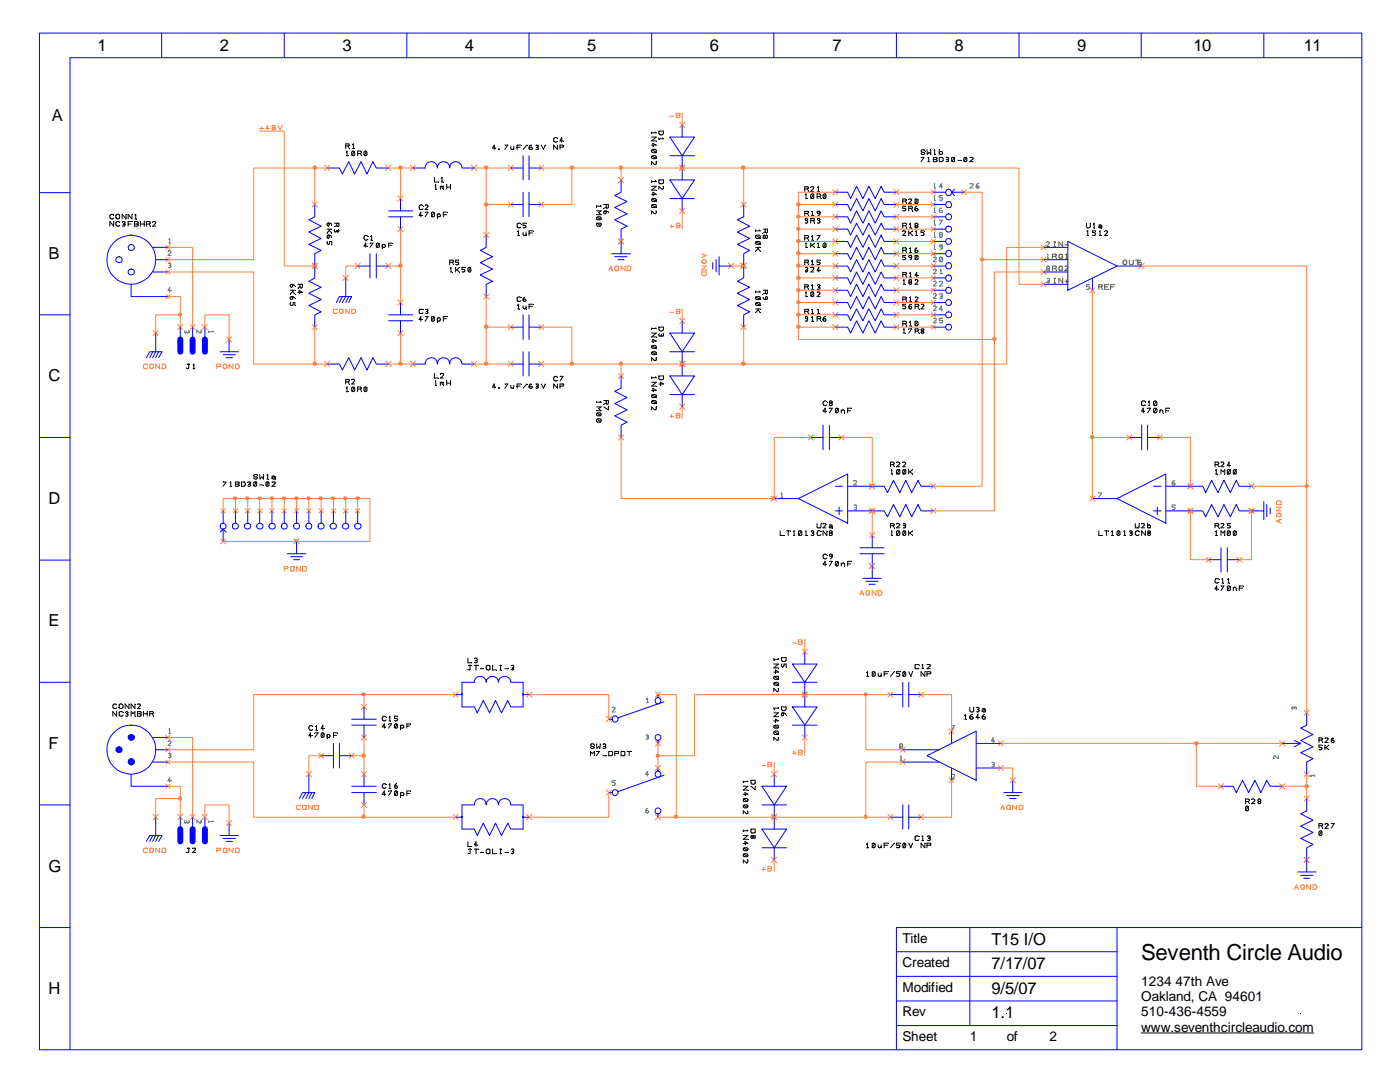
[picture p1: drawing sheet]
<svg xmlns="http://www.w3.org/2000/svg" width="279mm" height="216mm" viewBox="0 0 279 216" stroke-linecap="round" stroke-linejoin="round" font-family="sans-serif">
<defs><g id="words">
<text font-size="4.4" x="227.8" y="191.5">Seventh Circle Audio</text>
<g font-size="3.3">
<text x="19.5" y="10.2">1</text>
<text x="43.9" y="10.2">2</text>
<text x="68.3" y="10.2">3</text>
<text x="92.8" y="10.2">4</text>
<text x="117.2" y="10.2">5</text>
<text x="141.6" y="10.2">6</text>
<text x="166.1" y="10.2">7</text>
<text x="190.5" y="10.2">8</text>
<text x="215" y="10.2">9</text>
<text x="238.2" y="10.2">10</text>
<text x="260.2" y="10.2">11</text>
<text x="10.3" y="24.2">A</text>
<text x="9.7" y="51.6">B</text>
<text x="9.7" y="76.1">C</text>
<text x="9.7" y="100.6">D</text>
<text x="9.7" y="125">E</text>
<text x="9.7" y="149.4">F</text>
<text x="9.7" y="173.9">G</text>
<text x="197.9" y="188.6">T15 I/O</text>
<text x="197.9" y="193.4">7/17/07</text>
<text x="9.7" y="198.3">H</text>
<text x="197.9" y="203.2">1.1</text>
<text x="197.9" y="198.3">9/5/07</text>
</g>
<g font-size="2.7">
<text x="180.1" y="188.1">Title</text>
<text x="180.1" y="193">Created</text>
<text x="180.1" y="197.9">Modified</text>
<text x="227.8" y="196.7">1234</text>
<text x="234.6" y="196.7">47th Ave</text>
<text x="180.1" y="202.8">Rev</text>
<text x="227.8" y="199.7">Oakland, CA 94601</text>
<text x="227.8" y="202.8">510-436-4559</text>
<text x="180.1" y="207.7">Sheet</text>
<text x="193.5" y="207.7">1</text>
<text x="200.9" y="207.7">of</text>
<text x="209.5" y="207.7">2</text>
<text x="227.8" y="205.8">www.seventhcircleaudio.com</text>
</g>
</g></defs>
<path d="M33.1 48.9l.9 .9M34 48.9l-.9 .9" fill="none" stroke="#ff8040" stroke-width=".2"/>
<path d="M33.7 48.5h.3" fill="none" stroke="#408080" stroke-width=".2"/>
<path d="M34 48.5v.1z" fill="#408080"/>
<path d="M33.7 47.8l.2-.2v.9" fill="none" stroke="#408080" stroke-width=".2"/>
<path d="M33.7 47.8h.1z" fill="#408080"/>
<path d="M33.1 51.4l.9 .8M34 51.4l-.9 .8" fill="none" stroke="#ff8040" stroke-width=".2"/>
<path d="M33.5 50.1a.36 .36 0 0 1 .6 .2l-.6 .7h.6" fill="none" stroke="#408080" stroke-width=".2"/>
<path d="M33.5 50.1l.1 .1z" fill="#408080"/>
<path d="M33.1 53.8l.9 .9M34 53.8l-.9 .9" fill="none" stroke="#ff8040" stroke-width=".2"/>
<path d="M33.8 53l.3 .2-.1 .1h-.4" fill="none" stroke="#408080" stroke-width=".2"/>
<path d="M33.8 53l.1 .1z" fill="#408080"/>
<path d="M33.6 52.6h.4l.1 .1-.2 .3" fill="none" stroke="#408080" stroke-width=".2"/>
<path d="M33.6 52.6l.1 .1z" fill="#408080"/>
<path d="M33.1 58.8l.9 .8M34 58.8l-.9 .8" fill="none" stroke="#ff8040" stroke-width=".2"/>
<path d="M34.1 58h-.6l.4-.6v.9" fill="none" stroke="#408080" stroke-width=".2"/>
<path d="M34.1 58l.1 .1z" fill="#408080"/>
<g fill="none" stroke="#00f" stroke-width=".2">
<path d="M25.7 49.1a.63 .63 0 0 1 .9-.1 .63 .63 0 0 1-.1 1h-.6l-.2-.3zM26.2 56.7v2.5h7.3M30.5 49.4h3M30.5 54.3h3M31.1 51.8h2.4"/>
<circle cx="23.7" cy="51.9" r=".63"/>
<circle cx="26.2" cy="51.8" r="4.9"/>
<circle cx="26.2" cy="54.3" r=".63"/>
</g>
<g fill="none" stroke="#000" stroke-width=".2">
<path d="M22.7 42.9l-.1-.1a.45 .45 0 0 0-.7 .2l.2 .6 .3 .1 .3-.2M22.7 44.2v.9l-.8-.9v.9M23.9 44.4a.45 .45 0 0 0-.7-.1 .45 .45 0 0 0 0 .7 .45 .45 0 0 0 .7 0M24.5 44.3h.4l.1 .1-.3 .3M24.6 44.7h.3l.1 .2-.3 .2-.2-.1M25.1 42.8v.9l-.7-.9v.9M25.6 44.7h.6M26.3 42.8v.9l-.7-.9v.9M26.3 44.2h-.7v.9M26.8 44.7h.7l.1 .2-.3 .2h-.5v-.9l.7 .1 .1 .1-.3 .3M26.9 43.7h.4M26.9 42.9l.2-.1v.9"/>
<path d="M28 44.7h.8M28 44.2v.9M28.8 44.2v.9M29.2 44.7h.6M29.8 44.7l.2-.1v-.3l-.8-.1v.9M29.8 44.7l.2 .4M30.5 44.3a.36 .36 0 0 1 .6 .1l-.6 .7h.6"/>
<circle cx="23.5" cy="43.2" r=".45"/>
</g>
<g fill="#000">
<path d="M22.7 42.9l.1 .1zM22.7 44.2l.1 .1zM23.1 43.3l.1 .1zM23.9 44.4h.1zM24.5 44.3l.1 .1zM24.6 44.7v.1zM25.1 42.8h.1zM25.6 44.7l.1 .1zM26.3 42.8h.1zM26.3 44.2l.1 .1zM26.8 44.7l.1 .1zM26.9 42.9l.1 .1z"/>
<path d="M27.3 43.7v.1zM28 44.2l.1 .1zM28.8 44.7l.1 .1zM28.8 44.2l.1 .1zM29.2 44.7l.1 .1zM30 45.1l.1 .1zM30.5 44.3l.1 .1z"/>
</g>
<path d="M33.1 146.7l.9 .9M34 146.7l-.9 .9" fill="none" stroke="#ff8040" stroke-width=".2"/>
<path d="M33.7 146.3h.3" fill="none" stroke="#408080" stroke-width=".2"/>
<path d="M34 146.3v.1z" fill="#408080"/>
<path d="M33.7 145.5l.2-.1v.9" fill="none" stroke="#408080" stroke-width=".2"/>
<path d="M33.7 145.5l.1 .1z" fill="#408080"/>
<path d="M33.1 149.2l.9 .8M34 149.2l-.9 .8" fill="none" stroke="#ff8040" stroke-width=".2"/>
<path d="M33.5 147.9a.36 .36 0 0 1 .6 .2l-.6 .7h.6" fill="none" stroke="#408080" stroke-width=".2"/>
<path d="M33.5 147.9l.1 .1z" fill="#408080"/>
<path d="M33.1 151.6l.9 .9M34 151.6l-.9 .9" fill="none" stroke="#ff8040" stroke-width=".2"/>
<path d="M33.8 150.7l.3 .3-.2 .2-.3-.1" fill="none" stroke="#408080" stroke-width=".2"/>
<path d="M33.8 150.7l.1 .1z" fill="#408080"/>
<path d="M33.6 150.4h.4l.1 .1-.2 .2" fill="none" stroke="#408080" stroke-width=".2"/>
<path d="M33.6 150.4l.1 .1z" fill="#408080"/>
<path d="M33.1 156.5l.9 .8M34 156.5l-.9 .8" fill="none" stroke="#ff8040" stroke-width=".2"/>
<path d="M34.1 155.8h-.6l.4-.6v.8" fill="none" stroke="#408080" stroke-width=".2"/>
<path d="M34.1 155.8l.1 .1z" fill="#408080"/>
<g fill="none" stroke="#00f" stroke-width=".2">
<path d="M26.2 154.5v2.4h7.3M30.5 147.2h3M30.5 152.1h3M31.1 149.6h2.4"/>
<circle cx="26.2" cy="149.6" r="4.9"/>
<circle cx="26.2" cy="147.2" r=".6"/>
</g>
<circle cx="26.2" cy="147.2" r=".6" fill="#00f"/>
<circle cx="23.7" cy="149.6" r=".6" fill="none" stroke="#00f" stroke-width=".2"/>
<circle cx="23.7" cy="149.6" r=".6" fill="#00f"/>
<circle cx="26.2" cy="152" r=".63" fill="none" stroke="#00f" stroke-width=".2"/>
<circle cx="26.2" cy="152" r=".63" fill="#00f"/>
<g fill="none" stroke="#000" stroke-width=".2">
<path d="M23.3 140.6l-.3-.1h-.3l-.2 .6a.45 .45 0 0 0 .8 .1M23.3 142v.9l-.8-.9v.9M23.9 140.5h.5l.2 .6a.45 .45 0 0 1-.8 .1zM24.6 142.2l-.3-.2-.5 .2 .1 .6 .4 .1 .3-.2M25.1 142.1l.2-.1 .3 .2-.3 .2M25.2 142.4h.1M25.3 142.4l.3 .3-.1 .1h-.4M25.7 140.5v.9l-.7-.9v.9M26.2 142.9v-.9l.4 .4 .3-.4v.9M26.9 140.5v.9l-.7-.9v.9M27.4 140.5a.36 .36 0 0 1 .6 .2l-.6 .7h.6M27.4 142h.5l.3 .2-.3 .2 .3 .3-.1 .1-.7 .1z"/>
<path d="M27.4 142.4h.5M28.6 142.4h.8M28.6 142v.9M29.4 142v.9M29.9 142.4h.5M30.4 142.4l.2-.2v-.1l-.7-.1v.9M30.4 142.4l.2 .5"/>
</g>
<g fill="#000">
<path d="M23.3 140.6l.1 .1zM23.3 142l.1 .1zM23.7 141.1l.1 .1zM25.1 142.1v.1zM25.2 142.4l.1 .1zM25.7 140.5h.1zM26.9 140.5h.1zM26.9 142.9l.1 .1zM27.4 140.5l.1 .1zM27.4 142.4l.1 .1zM28.6 142l.1 .1zM29.4 142.4l.1 .1z"/>
<path d="M29.4 142l.1 .1zM29.9 142.4l.1 .1zM30.6 142.9l.1 .1z"/>
</g>
<path d="M40.3 64.8l1.1 1M41.4 64.8l-1.1 1" fill="none" stroke="#ff8040" stroke-width=".2"/>
<path d="M41.7 66v.4" fill="none" stroke="#408080" stroke-width=".2"/>
<path d="M41.7 66.4v.1z" fill="#408080"/>
<path d="M42.5 66l.1 .2h-.9" fill="none" stroke="#408080" stroke-width=".2"/>
<path d="M42.5 66l.1 .1z" fill="#408080"/>
<path d="M37.9 64.8l1 1M38.9 64.8l-1 1" fill="none" stroke="#ff8040" stroke-width=".2"/>
<path d="M40.1 65.9v.5l-.1 .1-.7-.6v.6" fill="none" stroke="#408080" stroke-width=".2"/>
<path d="M40.1 65.9l.1 .1z" fill="#408080"/>
<path d="M35.5 64.8l1 1M36.5 64.8l-1 1" fill="none" stroke="#ff8040" stroke-width=".2"/>
<path d="M36.9 66l-.1 .3 .2 .2 .3-.2v-.2" fill="none" stroke="#408080" stroke-width=".2"/>
<path d="M37.3 66.1v.1z" fill="#408080"/>
<path d="M37.7 66v.4l-.2 .1-.2-.2" fill="none" stroke="#408080" stroke-width=".2"/>
<path d="M37.7 66h.1z" fill="#408080"/>
<path d="M36 65.3v2.4M38.4 65.3v2.4M40.9 65.3v2.4" fill="none" stroke="#00f" stroke-width=".2"/>
<path d="M36 67.7v2.5M38.4 67.7v2.5M40.9 67.7v2.5" fill="none" stroke="#00f" stroke-width="1.2"/>
<path d="M37.3 72.6h.5M37.7 72.6v.8l-.3 .2-.2-.2M38.5 73.6h.4M38.5 72.8l.2-.2v1" fill="none" stroke="#000" stroke-width=".2"/>
<path d="M37.3 72.6l.1 .1zM37.8 72.6v.1zM38.5 72.8l.1 .1zM38.9 73.6v.1z" fill="#000"/>
<path d="M40.3 162.5l1.1 1.1M41.4 162.5l-1.1 1.1" fill="none" stroke="#ff8040" stroke-width=".2"/>
<path d="M41.7 163.8v.3" fill="none" stroke="#408080" stroke-width=".2"/>
<path d="M41.7 164.1v.1z" fill="#408080"/>
<path d="M42.5 163.8l.1 .1h-.9" fill="none" stroke="#408080" stroke-width=".2"/>
<path d="M42.5 163.8l.1 .1z" fill="#408080"/>
<path d="M37.9 162.5l1 1.1M38.9 162.5l-1 1.1" fill="none" stroke="#ff8040" stroke-width=".2"/>
<path d="M40.1 163.7v.5l-.1 .1-.7-.6v.6" fill="none" stroke="#408080" stroke-width=".2"/>
<path d="M40.1 163.7h.1z" fill="#408080"/>
<path d="M35.5 162.5l1 1.1M36.5 162.5l-1 1.1" fill="none" stroke="#ff8040" stroke-width=".2"/>
<path d="M36.9 163.7l-.1 .3 .2 .3 .2-.1 .1-.4" fill="none" stroke="#408080" stroke-width=".2"/>
<path d="M37.3 163.8v.1z" fill="#408080"/>
<path d="M37.7 163.7v.5l-.2 .1-.2-.3" fill="none" stroke="#408080" stroke-width=".2"/>
<path d="M37.7 163.7l.1 .1z" fill="#408080"/>
<path d="M44.5 70.8h2.5M45.1 71.4h1.3M45.7 67.7v2.5h-1.8M45.7 70.2h1.9M36 163.1v2.3M38.4 163.1v2.3M40.9 163.1v2.3M44.5 167.3h2.5M45.1 167.9h1.3M45.7 164.3v2.4h-1.8M45.7 166.7h1.9" fill="none" stroke="#00f" stroke-width=".2"/>
<path d="M36 165.4v2.5M38.4 165.4v2.5M40.9 165.4v2.5" fill="none" stroke="#00f" stroke-width="1.2"/>
<path d="M37.3 169.2h.5M37.7 169.2v.8h-.5M38.4 169.2h.5l.1 .2-.6 .7h.6" fill="none" stroke="#000" stroke-width=".2"/>
<path d="M37.3 169.2l.1 .1zM37.8 169.2v.1zM38.4 169.2l.1 .1z" fill="#000"/>
<path d="M45.2 67.2l1 1M46.2 67.2l-1 1M121 142.9l1.1 1.1M122.1 142.9l-1.1 1.1M45.2 163.7l1 1.1M46.2 163.7l-1 1.1" fill="none" stroke="#ff8040" stroke-width=".2"/>
<path d="M122.2 141.2l.3-.1 .3 .2-.6 .8h.6" fill="none" stroke="#408080" stroke-width=".2"/>
<path d="M122.2 141.1l.1 .1z" fill="#408080"/>
<path d="M130.8 138.1l1 1M131.8 138.1l-1 1" fill="none" stroke="#ff8040" stroke-width=".2"/>
<path d="M129 140.2h.3" fill="none" stroke="#408080" stroke-width=".2"/>
<path d="M129.3 140.2l.1 .1z" fill="#408080"/>
<path d="M129 139.4l.2-.1v.9" fill="none" stroke="#408080" stroke-width=".2"/>
<path d="M129 139.4l.1 .1z" fill="#408080"/>
<path d="M130.8 147.8l1 1M131.8 147.8l-1 1" fill="none" stroke="#ff8040" stroke-width=".2"/>
<path d="M129.1 147.1l.4 .2-.3 .2-.3-.1" fill="none" stroke="#408080" stroke-width=".2"/>
<path d="M129.1 147.1l.1 .1z" fill="#408080"/>
<path d="M128.9 146.7l.3-.1 .3 .2-.3 .3" fill="none" stroke="#408080" stroke-width=".2"/>
<path d="M128.9 146.7l.1 .1z" fill="#408080"/>
<path d="M121 157.6l1.1 1.1M122.1 157.6l-1.1 1.1" fill="none" stroke="#ff8040" stroke-width=".2"/>
<path d="M122.8 155.8h-.6v.3h.3l.3 .3-.3 .3-.3-.1" fill="none" stroke="#408080" stroke-width=".2"/>
<path d="M122.8 155.8l.1 .1z" fill="#408080"/>
<path d="M130.8 152.7l1 1.1M131.8 152.7l-1 1.1" fill="none" stroke="#ff8040" stroke-width=".2"/>
<path d="M129.5 154.5h-.6l.3-.6v1" fill="none" stroke="#408080" stroke-width=".2"/>
<path d="M129.5 154.5v.1z" fill="#408080"/>
<path d="M130.8 162.5l1 1.1M131.8 162.5l-1 1.1" fill="none" stroke="#ff8040" stroke-width=".2"/>
<g fill="none" stroke="#408080" stroke-width=".2">
<path d="M129.2 161.3l-.3 .2v.5"/>
<circle cx="129.1" cy="162" r=".28"/>
</g>
<path d="M129.2 161.3l.1 .1z" fill="#408080"/>
<g fill="none" stroke="#00f" stroke-width=".2">
<path d="M7.9 6.6h263.9v202.9h-263.9zM32.3 6.6v4.9M56.7 6.6v4.9M81.2 6.6v4.9M105.6 6.6v4.9M130 6.6v4.9M154.4 6.6v4.9M178.9 6.6v4.9M203.4 6.6v4.9M227.8 6.6v4.9M252.2 6.6v4.9M271.8 11.5h-257.8v198"/>
<path d="M7.9 38.4h6.1M7.9 62.8h6.1M29.2 71.4l.7-1.2h2.4l-.6 1.2M30.5 70.2l-.6 1.2M31.1 66.5v3.7l-.6 1.2M31.7 70.2l-.6 1.2M7.9 87.3h6.1M7.9 111.8h6.1M7.9 136.1h6.1M131.3 138.6v.6a.63 .63 0 0 1 .6 .8 .63 .63 0 0 1-.9 .4 .66 .66 0 0 1-.3-.7 .66 .66 0 0 1 .6-.5M121.5 143.5h.7l.2-.6a.63 .63 0 0 1 1 .6 .63 .63 0 0 1-1 .5l-.2-.5M121.5 158.2h.7l.1-.4a.59 .59 0 0 1 .7-.1 .59 .59 0 0 1 .3 .7l-.5 .4-.4-.1-.2-.5"/>
<path d="M131.3 147.7a.64 .64 0 0 0 .5-.9 .61 .61 0 0 0-.6-.2 .61 .61 0 0 0-.5 .6l.3 .5h.3v.6M131.3 153.2v.6a.63 .63 0 0 1 .6 .8 .63 .63 0 0 1-.9 .4 .67 .67 0 0 1-.2-.7 .67 .67 0 0 1 .5-.5M132.5 140l-9.2 3.3M132.5 154.7l-9.2 3.3M260.8 159.3v2.5l-1.2 .6 2.4 1.3-2.4 1.1 2.4 1.3-2.4 1.2 2.4 1.2-1.2 .7v2.4M7.9 160.6h6.1M29.2 167.9l.7-1.2h2.4l-.6 1.2M30.5 166.7l-.6 1.2M31.1 163.1v3.6l-.6 1.2M31.7 166.7l-.6 1.2M131.3 162.4l.5-.3a.63 .63 0 0 0-.1-.7 .63 .63 0 0 0-.7-.1 .61 .61 0 0 0-.2 .7 .61 .61 0 0 0 .5 .4v.7M7.9 185.1h6.1"/>
<path d="M178.9 194.8h44M178.9 199.7h44M178.9 189.9h44M193.5 185.1v19.5M222.9 185.1v24.4M271.8 185.1h-92.9v24.4M178.9 204.6h44"/>
</g>
<g fill="none" stroke="#000" stroke-width=".2">
<path d="M117.9 150.8v-.9l.3 .5 .4-.5v.9M118.6 148.7l-.2-.3h-.4l-.1 .3v.1l.7 .3-.2 .3h-.4l-.1-.3M119 148.4l.1 1 .4-.5 .2 .5 .1-1M119 149.9h.6l-.6 .9M120.3 148.5a.36 .36 0 0 1 .6 .2l-.3 .2M120.3 150.8h.8M120.5 148.9h.1M120.6 148.9l.3 .2a.36 .36 0 0 1-.6 .2M121.5 149.9l.7 .1 .1 .5-.2 .3h-.6zM122.7 150.4l.7-.1v-.4h-.7v.9M124 149.9l.6 .1 .1 .5-.2 .3h-.5zM125.1 149.9h.8"/>
<path d="M125.6 149.9v.9M263.2 164.8h.5M263.7 164.8l.3-.2-.1-.2-.7-.1v1M263.7 165.9h-.4v.7M263.7 164.8l.3 .5M263.7 165.9v.7h-.4M263.7 165.9l-.4 .7M264.4 164.4l.4-.1 .3 .3-.7 .7h.7M265.7 164.3h.6l-.6 1M227.8 206.1h34.4"/>
</g>
<g fill="#000">
<path d="M118.6 148.7l.1 .1zM118.6 150.8l.1 .1zM119 149.9h.1zM119.8 148.4l.1 .1zM120.3 148.5l.1 .1zM120.5 148.9l.1 .1zM121.1 150.8l.1 .1zM121.5 150.8l.1 .1zM122.7 150.4l.1 .1zM124 150.8v.1zM125.9 149.9h.1zM263.2 164.8h.1z"/>
<path d="M263.7 165.9h.1zM264 165.3l.1 .1zM264.4 164.4l.1 .1zM265.7 164.3l.1 .1zM200.9 202.2l.1 .1zM259.5 202.2l.1 .1z"/>
</g>
<path d="M30.6 66l1 1M31.6 66l-1 1M260.3 158.8l1 1.1M260.3 153.9l1 1.1M261.3 158.8l-1 1.1M261.3 153.9l-1 1.1M30.6 162.5l1 1.1M31.6 162.5l-1 1.1M260.3 171l1 1.1M261.3 171l-1 1.1" fill="none" stroke="#ff8040" stroke-width=".2"/>
<path d="M262.4 154.6v.3" fill="none" stroke="#408080" stroke-width=".2"/>
<path d="M262.4 154.6l.1 .1z" fill="#408080"/>
<path d="M262.4 154.8h-.9l.1 .1" fill="none" stroke="#408080" stroke-width=".2"/>
<path d="M261.6 154.9l.1 .1z" fill="#408080"/>
<path d="M260.3 141.7l1 1M261.3 141.7l-1 1" fill="none" stroke="#ff8040" stroke-width=".2"/>
<path d="M258.2 141.4v-.2l.3-.1 .2 .1v.4" fill="none" stroke="#408080" stroke-width=".2"/>
<path d="M258.2 141.4l.1 .1z" fill="#408080"/>
<path d="M258.2 141.2l-.1-.1h-.2v.5" fill="none" stroke="#408080" stroke-width=".2"/>
<path d="M257.9 141.6h.1z" fill="#408080"/>
<path d="M255.4 147.8l1.1 1M256.5 147.8l-1.1 1" fill="none" stroke="#ff8040" stroke-width=".2"/>
<path d="M255.1 150.8v.6l-.8-.6-.1 .2 .1 .4" fill="none" stroke="#408080" stroke-width=".2"/>
<path d="M254.3 151.4v.1z" fill="#408080"/>
<path d="M90.9 138.6h1.3M92 138.5l.2-.1 .1 .2-.1 .1zM92.2 136.1h2.5a1.19 1.19 0 0 1 1.1-1.1 1.19 1.19 0 0 1 1.2 1.1 1.23 1.23 0 0 1 1.3-1.1 1.23 1.23 0 0 1 1.2 1.1 1.23 1.23 0 0 1 1.2-1.1 1.23 1.23 0 0 1 1.2 1.1h2.5v5h-2.5l-.6-1.3-1.2 2.4-1.2-2.4-1.2 2.4-1.3-2.4-1.2 2.4-.5-1.1h-2.5zM104.4 138.6h1.2M255.9 148.3h3.7M258.3 147.7l1.3 .6-1.3 .7M260.8 142.2v2.5l-1.2 .6 2.4 1.3-2.4 1.1 2.4 1.3-2.4 1.2 2.4 1.2-1.2 .7v2.4" fill="none" stroke="#00f" stroke-width=".2"/>
<g fill="none" stroke="#000" stroke-width=".2">
<path d="M263.2 147.7h.5M263.7 147.7l.2-.1v-.3l-.7-.1v1M263.7 147.7l.3 .5M263.8 148.7h-.6v.4h.5l.1 .2-.1 .3-.5-.1M264.4 147.3l.4-.1 .3 .2-.7 .8h.7M264.4 148.7v.9M264.4 149.2h.3M264.7 149.2l.5 .4M265.2 148.7l-.5 .5M266 147.2a.52 .52 0 0 0-.3 .7"/>
<circle cx="266" cy="147.9" r=".28"/>
</g>
<path d="M263.2 147.7h.1zM263.8 148.7l.1 .1zM264 148.2l.1 .1zM264.4 147.3l.1 .1zM264.4 148.7l.1 .1zM265.2 148.7l.1 .1zM265.2 149.6l.1 .1zM266 147.2l.1 .1z" fill="#000"/>
<path d="M90.4 138.1l1 1M91.4 138.1l-1 1M105.1 138.1l1.1 1M106.2 138.1l-1.1 1" fill="none" stroke="#ff8040" stroke-width=".2"/>
<path d="M92 138.5l.2-.1 .1 .2-.1 .1z" fill-rule="evenodd" fill="#00f"/>
<path d="M104.3 138.5l.1-.1 .1 .3h-.2z" fill="none" stroke="#00f" stroke-width=".2"/>
<path d="M104.3 138.5l.1-.1 .1 .3h-.2z" fill-rule="evenodd" fill="#00f"/>
<g fill="none" stroke="#000" stroke-width=".2">
<path d="M93.4 131.3v.9h.7M93.6 132.8h.4M93.8 132.8v.8h-.4M94.7 131.4a.36 .36 0 0 1 .5 .2l-.2 .2M94.7 132.8h.7M94.8 131.8h.4v.2a.36 .36 0 0 1-.5 .2M95 132.8v.9M95.8 133.4h.6M97.2 132.8h.3l.3 .1v.7h-.7l-.1-.5zM98.3 132.8v.9h.8M99.7 132.8h.4M99.7 133.7h.4"/>
<path d="M99.9 132.8v.9M100.8 133.4h.5M102 132.8h.4l.1 .2-.1 .3M102.2 133.3h.2M102.4 133.3l.1 .2-.1 .2-.4-.1"/>
</g>
<g fill="#000">
<path d="M94 132.8h.1zM94.1 132.2l.1 .1zM94.7 131.4v.1zM94.8 131.8l.1 .1zM95 132.8h.1zM95.4 132.8h.1zM96.4 133.4l.1 .1zM97 133.4l.1 .1zM99.1 133.7v.1zM99.9 132.8h.1zM100.1 133.7l.1 .1zM100.1 132.8h.1z"/>
<path d="M101.3 133.4l.1 .1zM102 132.8l.1 .1zM102.2 133.3h.1z"/>
</g>
<path d="M90.4 162.5l1 1.1M91.4 162.5l-1 1.1M105.1 162.5l1.1 1.1M106.2 162.5l-1.1 1.1" fill="none" stroke="#ff8040" stroke-width=".2"/>
<path d="M90.9 163.1h1.3M92 163l.2-.1 .1 .2-.1 .1zM92.2 160.6h2.5a1.19 1.19 0 0 1 1.1-1.3 1.19 1.19 0 0 1 1.2 1.3 1.23 1.23 0 0 1 1.3-1.3 1.23 1.23 0 0 1 1.2 1.3 1.23 1.23 0 0 1 1.2-1.3 1.23 1.23 0 0 1 1.2 1.3h2.5v4.8h-2.5l-.6-1.1-1.2 2.4-1.2-2.4-1.2 2.4-1.3-2.4-1.2 2.4-.5-1.3h-2.5zM104.4 163.1h1.2" fill="none" stroke="#00f" stroke-width=".2"/>
<path d="M92 163l.2-.1 .1 .2-.1 .1z" fill-rule="evenodd" fill="#00f"/>
<path d="M104.3 163l.1-.1 .1 .2-.1 .1z" fill="none" stroke="#00f" stroke-width=".2"/>
<path d="M104.3 163l.1-.1 .1 .2-.1 .1z" fill-rule="evenodd" fill="#00f"/>
<g fill="none" stroke="#000" stroke-width=".2">
<path d="M69 29.1h.5M69.1 31.1h.3M69.1 30.3l.2-.2v1M69.5 29.1l.2-.1v-.2l-.7-.1v.9M69.5 29.1l.2 .5M70.4 29.6h.2M70.4 28.9l.1-.2v.9M70.7 30.2v.8h-.4M70.7 30.2h-.4v.8M70.7 30.2l-.4 .8M71.4 30.6h.6M72 30.6l.1-.2-.1-.3h-.6v1"/>
<path d="M72 30.6l.1 .5M73.2 30.2v.8h-.5M73.2 30.2h-.5v.8M73.2 30.2l-.5 .8M86.7 35.4v.9h.8M86.9 37.8h.2M86.9 37l.1-.2v1M87.9 37.3h.3M87.9 37.2v.6M88.1 36.3h.3M88.1 35.6l.1-.2v.9M88.2 37.3l.3-.1v.6"/>
<path d="M88.2 37.3v.2M89.2 36.8v1M89.2 37.3h.7M89.9 36.8v1M98.9 29.5h-.6l.3-.5v.8M99.5 29.8h.2zM100.8 29h.5l-.5 .8M101.9 29.2l.1 .6h.4l.1-.2M102.5 29.2v.6M103.2 29.4h.6M104 29h-.8v.8M105.2 29l-.8 .8"/>
<path d="M105.7 29.5a.36 .36 0 0 1 .6 .1l-.1 .2h-.5zM106 29l-.3 .1-.1 .5M106.9 29h.3l.2 .1-.2 .3M107.1 29.4h.1M107.2 29.4l.2 .2v.2h-.5M108 29l.5 .8 .3-.8M111.3 27.6l-.3-.2-.3 .1-.2 .6a.45 .45 0 0 0 .8 .1M111.3 29v.8l-.8-.8v.8M111.8 29.4h.5l.2-.3-.2-.1h-.5v.8M112.4 28.1h-.6l.3-.7v1M130 27.3h1l-1 .8h1M130 29h1l-.7-.4v.6"/>
<path d="M130 26.3v.3M130 36.1v.3M130 37.2h1l-1 .7h1M130 38.8h1l-.7-.4v.6M130.1 29.9l.6-.1a.36 .36 0 0 1 .2 .6M130.1 39.7h.8v.4M130.1 29.9a.36 .36 0 0 0 .2 .6l.6-.1M130.1 31.2v.4h.8M130.1 39.7v.4h.8M130.1 31.2h.8v.4M130.1 39.7l.8 .4M130.1 29.9l.8 .5"/>
<path d="M130.1 31.2l.8 .4M130.8 36.1l.2 .1h-1M130.8 26.3l.2 .2h-1M130.9 32.3l.1 .4-.3 .2-.7-.6v.6M131.5 35.9h.9l-.1 .7-.6 .1-.2-.3zM131.5 26.2h.9l-.1 .6-.2 .1-.4-.1-.2-.2zM131.5 27.5v.4M132.2 27.5l.2 .2h-.9M132.3 37.2a.36 .36 0 0 1-.1 .6l-.7-.6v.6M57.9 57.9h.9M58.2 56.7h.2l.4 .4M58.2 59.2l.6 .2v.1"/>
<path d="M58.4 57.9v.3M58.4 58.2l.4 .5M58.4 58.2l-.5 .5M59.4 56.7h1l-.1 .7-.2 .1-.2-.3M59.4 58.3h1l-.7-.4v.6M59.9 56.7v.5M59.9 57.2l-.5 .3M65.3 45.7h.9M65.4 48.2a.35 .35 0 0 0-.1 .4 .35 .35 0 0 0 .3 .2l.2-.6h.4v.6M65.4 47l.1-.1 .2 .3-.2 .4a.36 .36 0 0 1-.1-.6zM65.5 46.9a.6 .6 0 0 1 .7 .4M65.6 44.5l.1 .4-.2 .2a.36 .36 0 0 1-.1-.6h.6l.2 .4"/>
<path d="M65.7 45.7v.3M65.7 46l.5 .5M65.7 46l-.4 .5M66.7 44.5h.9v.7h-.3l-.1-.2M66.8 45.8v.4l.2 .1 .2-.2M67.2 44.5v.5M67.2 46v.1M67.2 45l-.5 .2M67.6 45.8v.4l-.2 .1-.2-.2M73.2 49.1h-.6l.4-.6v.9M73.4 47.2a.45 .45 0 0 0-.6-.1 .45 .45 0 0 0 0 .7 .45 .45 0 0 0 .6 0M73.8 48.5h.6l-.6 .9"/>
<path d="M74 47.2l.2-.2v.9M74 47.9h.3M75.6 48.6l-.3-.1-.2 .2 .1 .7M75.6 48.6v.8h-.4M75.6 48.6l-.4 .8M76.3 49l.2-.2h.2l.2 .2-.1 .4h-.4l-.1-.2M76.3 48.8v.8M77.6 48.9h.5M78.2 48.5h-.6v.9M84.2 43h-.5l.3-.7v1M84.4 41.1l-.1-.1a.45 .45 0 0 0-.6 .1 .45 .45 0 0 0 .1 .6 .45 .45 0 0 0 .6 0M84.8 41l.5-.1 .1 .2-.6 .7h.6"/>
<path d="M84.8 42.3h.6l-.6 1M86.6 42.4h-.5v.8M86.6 42.4l.1 .7-.3 .2-.3-.1M86.6 42.4l-.5 .8M87.3 42.9l.2-.2 .4 .2v.2l-.3 .2-.3-.2M87.3 42.7v.8M88.5 42.8h.7M89.2 42.3h-.7v1M89.7 52.3h.7l.1-.1-.2-.3h-.6v.9M89.9 54.3h.3M89.9 53.5l.1-.2v1M90.3 52.3l.2 .5"/>
<path d="M90.9 53.3v1M90.9 53.8h.3M91.2 53.8l.5 .5M91.5 51.9h-.6v.4h.6v.4h-.6M91.7 53.3l-.5 .5M92.8 53.3h-.6v.5h.3l.3 .2-.3 .3-.3-.1M93.9 53.4h-.4v.8M93.9 53.4v.8h-.4M93.9 53.4l-.4 .8M103.3 47h.3M103.3 46.2l.2-.1v.9M104 44.7l-.3-.2-.5 .2 .1 .7 .4 .1 .3-.2"/>
<path d="M104 59.4h-.8l.1 .7 .7-.1M104.4 46.3l.1 .6 .2 .1 .3-.3M104.5 59.8h.4v.3h-.4zM104.7 59.3a.52 .52 0 0 0-.3 .6M105 44.5h-.6v.5h.3l.3 .2a.36 .36 0 0 1-.6 .2M105 46.3v.7M105.6 46.5h.7M106.3 46.1h-.7v.9M130.1 40.9v.5h.8M130.1 40.9l.6-.1a.36 .36 0 0 1 .2 .6M130.1 40.9l.8 .5M130.9 42.1l.1 .3-.3 .3-.7-.6v.6"/>
<path d="M150.8 49.4h.9M150.8 45.9v.2M150.8 58.1v.3M150.9 48.3v.4h.7M150.9 47l.6-.1a.36 .36 0 0 1 .1 .6M150.9 48.3h.7v.4M150.9 59.3h.7v.4M150.9 47a.36 .36 0 0 0 .1 .6l.6-.1M150.9 59.3v.4h.7M150.9 47l.7 .5M150.9 48.3l.7 .4M150.9 59.3l.7 .4"/>
<path d="M151.3 49.4v.2M151.3 49.6l.4 .5M151.3 49.6l-.5 .5M151.6 45.9l.1 .2h-.9M151.6 58.1l.1 .2h-.9M152.3 45.7h.9l-.1 .7-.1 .1-.3-.3M152.3 57.9h.9v.6l-.2 .2-.3-.2M152.3 59.4a.49 .49 0 0 0 .7 .4M152.7 59.4l.3-.2 .2 .2-.2 .4-.2-.1zM152.7 47.2l.3-.3 .2 .3-.2 .4-.3-.3M152.7 45.7v.5M152.7 47.2v.1"/>
<path d="M152.7 57.9v.6M152.7 46.2l-.4 .3M152.7 47.2l-.2-.3-.2 .1v.5l.2 .1 .2-.3M152.7 58.5l-.4 .2M58 60.4l-.1 .4 .3 .2 .3-.2v-.4h.3v.6M69 76.2h.5M69.1 77.4l.2-.2v.9M69.1 78.1h.3M69.5 76.2l.2-.1v-.3l-.7-.1v.9M69.5 76.2l.2 .4M70.2 75.8a.36 .36 0 0 1 .6 .1l-.6 .7h.6M70.7 77.3l-.3-.1-.2 .2 .1 .7"/>
<path d="M70.7 77.3v.8h-.4M70.7 77.3l-.4 .8M71.4 77.6h.6M72 77.6l.1-.2-.1-.2h-.6v.9M72 77.6l.1 .5M73.2 77.3l-.3-.1-.3 .2 .1 .7M73.2 77.3v.8h-.5M73.2 77.3l-.5 .8M84.2 63.8h-.5l.3-.6v.9M84.4 61.8l-.7-.1v.3v.5l.5 .1 .2-.2M84.8 63.2h.6l-.6 .9M84.9 61.7h.4l.1 .2-.1 .2"/>
<path d="M85.1 62.1h.2M85.3 62.1l.1 .3-.1 .2-.4-.1M86.6 63.2l.1 .6a.36 .36 0 0 1-.6 .2M86.6 63.2h-.5v.8M86.6 63.2l-.5 .8M86.7 74.5v.9h.8M86.9 76.1l.1-.2v1M86.9 76.9h.2M87.3 63.7l.1-.2a.32 .32 0 0 1 .4 0 .32 .32 0 0 1 0 .5 .32 .32 0 0 1-.4 0l-.1-.2M87.3 63.4v.9M87.9 76.4h.3M87.9 76.3v.6"/>
<path d="M87.9 74.6h.6v.3l-.6 .5h.6M88.2 76.4l.3-.1v.6M88.2 76.4v.2M88.5 63.6h.7M89.2 75.9v1M89.2 76.5h.7M89.2 63.2h-.7v.9M89.9 75.9v1M98.9 77.2h-.6l.3-.6v.9M99.5 77.4h.2zM100.8 76.6h.5l-.5 .9M101.9 76.9l.1 .5 .4 .1 .1-.2"/>
<path d="M102.5 76.9v.6M103.2 77h.6M103.3 61.6h.3M103.3 60.9l.2-.2v.9M104 76.6h-.8v.9M104.4 61l.1 .6h.2l.3-.2M105 61v.6M105.2 76.6l-.8 .9M105.6 61.1h.7M105.7 77.1a.36 .36 0 0 1 .6 .2l-.5 .2-.2-.2zM106 76.6a.49 .49 0 0 0-.4 .7M106.3 60.7h-.7v.9"/>
<path d="M106.9 76.6h.5v.2l-.2 .2M107.1 77h.1M107.2 77l.2 .3-.2 .2-.3-.1M108 76.6l.5 .9 .3-.9M111.3 75.3a.45 .45 0 0 0-.7-.1 .45 .45 0 0 0 0 .7 .45 .45 0 0 0 .7 0M111.3 76.6v.9l-.8-.9v.9M111.8 77h.5l.2-.2-.1-.2h-.6v.9M111.8 75.1h.6l-.6 .9M130 76.3h1l-1 .7h1M130 65.4v.3M130 75.2v.3M130 68.1h1l-.7-.4v.6"/>
<path d="M130 77.9h1l-.7-.4v.6M130 66.5h1l-1 .7h1M130.1 69v.4h.8M130.1 70.3v.4h.8M130.1 78.8v.4h.8M130.1 69h.8v.4M130.1 70.3h.8v.4M130.1 78.8h.8v.4M130.1 69l.8 .4M130.1 70.3l.8 .4M130.1 78.8l.8 .4M130.8 65.4l.2 .1h-1"/>
<path d="M130.8 75.2l.2 .2h-1M130.9 71.4l.1 .4-.3 .2-.7-.6v.6M131.5 76.6h.9l-.6-.3v.6M131.5 65.3h.9l-.1 .6-.2 .1h-.4l-.2-.3zM131.5 75h.9l-.1 .7h-.7zM131.6 66.5v.6h.3l.1-.2M132.3 66.5v.6h-.3v-.4M150.8 61.6h.9M150.9 60.5v.4h.7M150.9 60.5h.7v.4M150.9 60.5l.7 .4M151.3 61.6v.2"/>
<path d="M151.3 61.8l.4 .6M151.3 61.8l-.5 .6M130.1 80v.4h.8M130.1 80h.8v.4M130.1 80l.8 .4M130.9 81.2l.1 .3-.3 .3-.7-.6v.6M62.2 146.8h-.6l.4-.6v1M62.4 144.9a.45 .45 0 0 0-.6 0 .45 .45 0 0 0 0 .7 .45 .45 0 0 0 .6-.1M62.8 146.2h.7l-.7 1M63 144.9l.2-.1v.9M63 145.7h.3M64.6 146.3h-.4v.8"/>
<path d="M64.6 146.3v.8h-.4M64.6 146.3l-.4 .8M64.7 145.4h-.6l.3-.6v.9M65.3 146.6v.8M65.3 146.8l.2-.2h.2l.2 .2-.2 .4-.3-.1-.1-.2M66.5 146.7h.6M67.3 146.2h-.8v1M76.9 145h-.6l.4-.6v.9M76.9 158.5h-.6l.4-.7v1M77 143.1l-.2-.2-.3 .1-.2 .6a.45 .45 0 0 0 .7 .1M77 156.5a.45 .45 0 0 0-.6 0 .45 .45 0 0 0 0 .7 .45 .45 0 0 0 .6-.1M77.6 157.8h.5l-.5 1"/>
<path d="M77.6 144.4h.5l-.5 .9M77.6 156.5l.2-.1v.9M77.6 157.3h.4M77.6 143.1l.2-.2v.9M77.6 143.8h.4M79.1 156.4l-.4 .4v.3M79.2 157.9v.8h-.4M79.2 144.5l-.2-.1-.3 .2 .1 .6M79.2 157.9h-.4v.8M79.2 144.5l.1 .6-.2 .2-.3-.1M79.2 157.9l-.4 .8M79.2 144.5l-.4 .7"/>
<path d="M79.3 142.9h-.6v.4h.4l.2 .3a.36 .36 0 0 1-.6 .2M79.9 158.4a.33 .33 0 0 1 .5-.2 .33 .33 0 0 1 .1 .5 .36 .36 0 0 1-.6-.2M79.9 144.7v.8M79.9 158.2v.8M79.9 144.9a.33 .33 0 0 1 .5-.2 .33 .33 0 0 1 .1 .5l-.3 .1-.3-.2M81.2 158.3h.6M81.2 144.9h.6M82 157.8h-.8v1M82 144.4h-.8v.9M93.4 168v.9h.7M93.6 169.4h.4M93.8 169.4v.9h-.4"/>
<path d="M94.7 169.4h.7M95 169.4v.9M95.2 168.6h-.5l.3-.6v.9M95.8 170.1h.6M97.2 169.5l.3-.1 .3 .2v.7h-.7l-.1-.5zM98.3 169.4v.9h.8M99.7 169.4h.4M99.7 170.3h.4M99.9 169.4v.9M100.8 170.1h.5M102 169.5h.4l.1 .2-.1 .2M102.2 169.9h.2"/>
<path d="M102.4 169.9l.1 .3-.1 .1h-.4"/>
<circle cx="58.1" cy="59.5" r=".28"/>
<circle cx="58.1" cy="57" r=".28"/>
<circle cx="79" cy="157" r=".28"/>
</g>
<g fill="#000">
<path d="M68.9 29.1l.1 .1zM69.1 30.3l.1 .1zM69.4 31.1l.1 .1zM69.7 29.6l.1 .1zM70.4 28.9v.1zM70.6 29.6l.1 .1zM70.7 30.2l.1 .1zM71.4 30.6h.1zM72.1 31.1l.1 .1zM73.2 30.2v.1zM86.9 37l.1 .1zM87.1 37.8h.1z"/>
<path d="M87.5 36.3v.1zM87.9 37.2l.1 .1zM88.2 37.5l.1 .1zM88.4 36.3l.1 .1zM88.5 37.8h.1zM89.2 36.8v.1zM89.9 37.3l.1 .1zM89.9 36.8l.1 .1zM98.9 29.5l.1 .1zM99.6 29.8l.1 .1zM102.5 29.6l.1 .1zM102.5 29.8l.1 .1z"/>
<path d="M103.1 29.4l.1 .1zM104 29h.1zM106 29h.1zM106.9 29l.1 .1zM107.1 29.4l.1 .1zM108.8 29h.1zM111.3 27.6v.1zM111.8 29.4v.1zM112.4 28.1v.1zM130 36.4l.1 .1zM130 26.6l.1 .1zM130.3 38.9l.1 .1z"/>
<path d="M130.3 29.2l.1 .1zM130.8 36.1l.1 .1zM130.8 26.3l.1 .1zM130.9 30.4l.1 .1zM130.9 31.6l.1 .1zM130.9 32.3h.1zM131 37.9l.1 .1zM131 28.1l.1 .1zM131.5 35.9l.1 .1zM131.5 26.2h.1zM131.5 27.9h.1zM132.2 27.5l.1 .1z"/>
<path d="M132.3 37.2l.1 .1zM57.9 58.7l.1 .1zM58.8 57.1l.1 .1zM58.8 57.9l.1 .1zM58.8 58.7l.1 .1zM58.8 59.5l.1 .1zM59.4 57.5l.1 .1zM59.7 58.5l.1 .1zM59.9 56.7v.1zM65.3 46.5l.1 .1zM66.2 44.9l.1 .1zM66.2 45.7l.1 .1z"/>
<path d="M66.2 46.5l.1 .1zM66.2 47.3l.1 .1zM66.2 48.8l.1 .1zM66.7 45.2l.1 .1zM67.2 44.5l.1 .1zM67.2 46l.1 .1zM67.6 45.8v.1zM73.2 49.1l.1 .1zM73.4 47.2h.1zM73.8 48.5l.1 .1zM74 47.2h.1zM74.3 47.9l.1 .1z"/>
<path d="M75.6 48.5l.1 .1zM76.3 49.6l.1 .1zM76.3 49.2l.1 .1zM77.5 48.9l.1 .1zM78.2 48.5l.1 .1zM84.2 43l.1 .1zM84.4 41.1h.1zM84.8 41l.1 .1zM84.8 42.3l.1 .1zM86.6 42.4l.1 .1zM87.3 43.5l.1 .1zM87.3 43.1l.1 .1z"/>
<path d="M88.5 42.8l.1 .1zM89.2 42.3l.1 .1zM89.7 52.3l.1 .1zM89.9 53.5l.1 .1zM90.2 54.3l.1 .1zM90.5 52.8l.1 .1zM90.9 53.3l.1 .1zM91.5 51.9l.1 .1zM91.7 53.3l.1 .1zM91.7 54.3l.1 .1zM92.8 53.3l.1 .1zM93.9 53.4l.1 .1z"/>
<path d="M103.3 46.1l.1 .1zM103.6 47l.1 .1zM104 59.4h.1zM104 44.7l.1 .1zM104.7 59.3l.1 .1zM105 44.5l.1 .1zM105 46.7l.1 .1zM105 47l.1 .1zM105.6 46.5l.1 .1zM106.3 46.1h.1zM130.9 40.1l.1 .1zM130.9 41.3l.1 .1z"/>
<path d="M130.9 42.1l.1 .1zM150.8 46.1l.1 .1zM150.8 50.1l.1 .1zM150.8 58.4l.1 .1zM151.6 45.9v.1zM151.6 58.1v.1zM151.6 47.5l.1 .1zM151.6 48.7l.1 .1zM151.6 59.7l.1 .1zM151.7 49.4h.1zM151.7 50.1l.1 .1zM152.2 46.5l.1 .1z"/>
<path d="M152.2 58.7l.1 .1zM152.7 45.7l.1 .1zM152.7 47.3l.1 .1zM152.7 57.9l.1 .1zM153 59.8l.1 .1zM58.8 61h.1zM68.9 76.2l.1 .1zM69.1 77.4l.1 .1zM69.4 78.1l.1 .1zM69.7 76.6l.1 .1zM70.2 75.8l.1 .1zM70.7 77.3l.1 .1z"/>
<path d="M71.4 77.6l.1 .1zM72.1 78.1l.1 .1zM73.2 77.3v.1zM84.2 63.8h.1zM84.4 61.8l.1 .1zM84.8 63.2h.1zM84.9 61.7l.1 .1zM85.1 62.1l.1 .1zM86.6 63.2l.1 .1zM86.9 76.1l.1 .1zM87.1 76.9l.1 .1zM87.3 64.3h.1z"/>
<path d="M87.3 63.8l.1 .1zM87.5 75.4v.1zM87.9 74.6l.1 .1zM87.9 76.3l.1 .1zM88.2 76.6l.1 .1zM88.5 63.6l.1 .1zM88.5 76.9l.1 .1zM89.2 75.9v.1zM89.2 63.2h.1zM89.9 76.5h.1zM89.9 75.9l.1 .1zM98.9 77.2l.1 .1z"/>
<path d="M99.6 77.5l.1 .1zM100.8 76.6v.1zM102.5 77.3l.1 .1zM102.5 77.5l.1 .1zM103.1 77l.1 .1zM103.3 60.9l.1 .1zM103.6 61.6l.1 .1zM104 76.6l.1 .1zM105 61.4l.1 .1zM105 61.6l.1 .1zM105.2 76.6v.1zM105.6 61.1l.1 .1z"/>
<path d="M106 76.6l.1 .1zM106.3 60.7l.1 .1zM106.9 76.6l.1 .1zM107.1 77l.1 .1zM108.8 76.6l.1 .1zM111.3 75.3v.1zM111.3 76.6v.1zM111.8 75.1v.1zM111.8 77v.1zM130 65.7l.1 .1zM130 75.5l.1 .1zM130.3 68.3l.1 .1z"/>
<path d="M130.3 78.1h.1zM130.8 65.4l.1 .1zM130.8 75.2l.1 .1zM130.9 69.4l.1 .1zM130.9 70.7l.1 .1zM130.9 71.4l.1 .1zM130.9 79.2l.1 .1zM131 67.2l.1 .1zM131 77l.1 .1zM131.5 65.3l.1 .1zM131.5 75l.1 .1zM131.8 76.9l.1 .1z"/>
<path d="M132 66.7l.1 .1zM132.3 66.5l.1 .1zM150.8 62.4l.1 .1zM151.6 60.9l.1 .1zM151.7 61.6l.1 .1zM151.7 62.4l.1 .1zM130.9 80.4l.1 .1zM130.9 81.1l.1 .1zM62.2 146.8l.1 .1zM62.4 144.9l.1 .1zM62.8 146.2l.1 .1zM63 144.9l.1 .1z"/>
<path d="M63.3 145.7l.1 .1zM64.6 146.3l.1 .1zM64.7 145.4l.1 .1zM65.3 147.4l.1 .1zM65.3 146.9l.1 .1zM66.5 146.7l.1 .1zM67.3 146.2l.1 .1zM76.9 158.5l.1 .1zM76.9 145l.1 .1zM77 156.5l.1 .1zM77 143.1l.1 .1zM77.5 157.8l.1 .1z"/>
<path d="M77.5 144.4l.1 .1zM77.6 156.5l.1 .1zM77.6 143.1l.1 .1zM78 157.3l.1 .1zM78 143.8l.1 .1zM79.1 156.4l.1 .1zM79.2 157.9l.1 .1zM79.2 144.5l.1 .1zM79.3 142.9l.1 .1zM79.9 159l.1 .1zM79.9 158.5l.1 .1zM79.9 145.5l.1 .1z"/>
<path d="M79.9 145.1l.1 .1zM81.2 158.3l.1 .1zM81.2 144.9h.1zM82 157.8v.1zM82 144.4v.1zM93.6 169.4v.1zM94 169.4l.1 .1zM94.1 168.9l.1 .1zM95 169.4l.1 .1zM95.2 168.6l.1 .1zM95.4 169.4l.1 .1zM96.4 170.1l.1 .1z"/>
<path d="M97 170.1l.1 .1zM99.1 170.3v.1zM99.9 169.4l.1 .1zM100.1 170.3l.1 .1zM100.1 169.4l.1 .1zM101.3 170.1l.1 .1zM102 169.5l.1 .1zM102.2 169.9l.1 .1z"/>
</g>
<g fill="none" stroke="#ff8040" stroke-width=".2">
<path d="M64.8 32.9l1 1.1M65.8 32.9l-1 1.1M77 32.9l1.1 1.1M78.1 32.9l-1.1 1.1M79.4 39.1l1 1M80.4 39.1l-1 1M81.9 32.9l1 1.1M82.9 32.9l-1 1.1M94.1 32.9l1.1 1.1M95.2 32.9l-1.1 1.1M101.4 32.9l1 1.1M102.4 32.9l-1 1.1"/>
<path d="M107.5 32.9l1 1.1M108.5 32.9l-1 1.1M135.6 32.9l1.1 1.1M135.6 24.4l1.1 1.1M136.7 32.9l-1.1 1.1M136.7 24.4l-1.1 1.1M62.3 52.5l1 1.1M62.3 40.3l1 1M63.3 52.5l-1 1.1M63.3 40.3l-1 1M68.4 54.9l1.1 1.1M69.5 54.9l-1.1 1.1"/>
<path d="M70.9 52.5l1 1.1M71.9 52.5l-1 1.1M77 52.5l1.1 1.1M78.1 52.5l-1.1 1.1M79.4 45.2l1 1M79.4 59.9l1 1M80.4 45.2l-1 1M80.4 59.9l-1 1M96.5 58.7l1.1 1M96.5 46.4l1.1 1M97.6 58.7l-1.1 1M97.6 46.4l-1.1 1"/>
<path d="M101.4 40.3l1 1M102.4 40.3l-1 1M107.5 40.3l1 1M108.5 40.3l-1 1M135.6 41.6l1.1 1M136.7 41.6l-1.1 1M145.4 52.5l1.1 1.1M146.5 52.5l-1.1 1.1M147.8 52.5l1.1 1.1M147.8 40.3l1.1 1M148.9 52.5l-1.1 1.1M148.9 40.3l-1.1 1"/>
<path d="M207.8 56.2l1 1M208.8 56.2l-1 1M62.3 64.8l1 1M63.3 64.8l-1 1M64.8 72.1l1 1.1M65.8 72.1l-1 1.1M77 72.1l1.1 1.1M78.1 72.1l-1.1 1.1M79.4 66l1 1M80.4 66l-1 1M81.9 72.1l1 1.1M82.9 72.1l-1 1.1"/>
<path d="M94.1 72.1l1.1 1.1M95.2 72.1l-1.1 1.1M101.4 72.1l1 1.1M101.4 64.8l1 1M102.4 72.1l-1 1.1M102.4 64.8l-1 1M107.5 72.1l1 1.1M107.5 64.8l1 1M108.5 72.1l-1 1.1M108.5 64.8l-1 1M135.6 63.5l1.1 1.1M135.6 72.1l1.1 1.1"/>
<path d="M136.7 63.5l-1.1 1.1M136.7 72.1l-1.1 1.1M147.8 64.8l1.1 1M148.9 64.8l-1.1 1M135.6 80.6l1.1 1.1M136.7 80.6l-1.1 1.1M61.1 153.9l1 1.1M62.1 153.9l-1 1.1M63.6 150.3l1 1M64.6 150.3l-1 1M69.7 150.3l1 1M70.7 150.3l-1 1"/>
<path d="M72.1 153.9l1.1 1.1M72.1 146.6l1.1 1.1M72.1 140.5l1.1 1.1M73.2 153.9l-1.1 1.1M73.2 146.6l-1.1 1.1M73.2 140.5l-1.1 1.1M72.1 160.1l1.1 1M73.2 160.1l-1.1 1"/>
</g>
<g fill="none" stroke="#00f" stroke-width=".2">
<path d="M65.3 33.5h2.4l.6 1.2 1.3-2.4 1.2 2.4 1.3-2.4 1.1 2.4 1.2-2.4 .7 1.2h2.5M79.9 39.6v2.5M82.4 33.5h2.4a1.23 1.23 0 0 1 1.3-1.2 1.23 1.23 0 0 1 1.2 1.2 1.23 1.23 0 0 1 1.2-1.2 1.23 1.23 0 0 1 1.2 1.2 1.23 1.23 0 0 1 1.3-1.2 1.23 1.23 0 0 1 1.2 1.2h2.5M101.9 33.5h2.5M104.4 31.1v4.8M104.4 38.4v4.9M105.6 31.1v4.8M105.6 38.4v4.9M105.6 33.5h2.4M133.7 35.9h4.9l-2.5 3.7zM133.7 27.3h4.9l-2.5 3.8zM133.7 39.6h4.9"/>
<path d="M133.7 31.1h4.9M136.1 25v2.3M136.1 31.1v4.8M136.1 39.6v2.5M62.8 40.8v2.5l-1.2 .6 2.5 1.2-2.5 1.2 2.5 1.3-2.5 1.2 2.5 1.2-1.3 .6v4.9l-1.2 .6 2.5 1.2-2.5 1.2 2.5 1.3-2.5 1.2 2.5 1.2-1.3 .6v2.5M68.3 59.2l-.6 1.2M69 55.5v3.7l-.7 1.2M69.6 59.2l-.6 1.2M71.4 53.1h2.4M73.8 50.6v4.9M75.1 50.6v4.9M75.1 53.1h2.5"/>
<path d="M77.6 43.3h4.8M77.6 42.1h4.8M79.9 43.3v2.4M97 46.9v2.5l-1.2 .6 2.5 1.2-2.5 1.2 2.5 1.3-2.5 1.2 2.5 1.2-1.3 .6v2.5M101.9 40.8h2.5M105.6 40.8h2.4M142.2 52.4v1.3M142.9 51.8v2.5M143.5 51.2v1.9h2.5M143.5 53.1v1.8M148.4 40.8v2.5l-1.2 .6 2.4 1.2-2.4 1.2 2.4 1.3-2.4 1.2 2.4 1.2-1.2 .6v4.9l-1.2 .6 2.4 1.2-2.4 1.2 2.4 1.3-2.4 1.2 2.4 1.2-1.2 .6v2.5M65.3 72.6h2.4l.6 1.2 1.3-2.4 1.2 2.4 1.3-2.4 1.1 2.4 1.2-2.4 .7 1.2h2.5"/>
<path d="M67.1 60.4l.6-1.2h2.5l-.6 1.2M77.6 64h4.8M77.6 62.8h4.8M79.9 60.4v2.4M79.9 64v2.5M82.4 72.6h2.4a1.23 1.23 0 0 1 1.3-1.2 1.23 1.23 0 0 1 1.2 1.2 1.23 1.23 0 0 1 1.2-1.2 1.23 1.23 0 0 1 1.2 1.2 1.23 1.23 0 0 1 1.3-1.2 1.23 1.23 0 0 1 1.2 1.2h2.5M101.9 72.6h2.5M101.9 65.3h2.5M104.4 62.8v4.9M104.4 70.2v4.8M105.6 62.8v4.9M105.6 70.2v4.8"/>
<path d="M105.6 72.6h2.4M105.6 65.3h2.4M133.7 66.5h4.9l-2.5 3.7zM133.7 75h4.9l-2.5 3.7zM133.7 70.2h4.9M133.7 78.7h4.9M136.1 64v2.5M136.1 70.2v4.8M136.1 78.7v2.5M59.8 159.3l.6-1.1h2.4l-.6 1.1M61 158.2l-.6 1.1M61.6 154.5v3.7l-.6 1.1"/>
<path d="M62.2 158.2l-.6 1.1M64.1 150.8h2.4M66.5 148.3v4.9M67.7 148.3v4.9M67.7 150.8h2.5M70.2 158.2h4.9M70.2 156.9h4.9M70.2 144.7h4.9M70.2 143.5h4.9M72.6 141.1v2.4M72.6 144.7v2.5M72.6 154.5v2.4"/>
<path d="M72.6 158.2v2.4"/>
</g>
<g fill="#ff8040" stroke="#ff8040" stroke-width=".2">
<circle cx="136.1" cy="33.4" r=".35"/>
<circle cx="136.1" cy="72.5" r=".35"/>
<circle cx="62.8" cy="53" r=".35"/>
<circle cx="148.3" cy="53" r=".35"/>
</g>
<path d="M210.3 56.5h.4" fill="none" stroke="#808000" stroke-width=".2"/>
<path d="M210.7 56.5v.1z" fill="#808000"/>
<path d="M210.5 55.5v1" fill="none" stroke="#808000" stroke-width=".2"/>
<path d="M210.5 55.5l.1 .1z" fill="#808000"/>
<path d="M210.3 55.5h.4" fill="none" stroke="#808000" stroke-width=".2"/>
<path d="M210.7 55.5v.1z" fill="#808000"/>
<path d="M212.1 55.5v1l-.8-1v1" fill="none" stroke="#808000" stroke-width=".2"/>
<path d="M212.1 55.5l.1 .1z" fill="#808000"/>
<path d="M212.5 56.1h.6" fill="none" stroke="#808000" stroke-width=".2"/>
<path d="M213.1 56.1l.1 .1z" fill="#808000"/>
<path d="M212.9 55.9v.6" fill="none" stroke="#808000" stroke-width=".2"/>
<path d="M212.9 55.9v.1z" fill="#808000"/>
<path d="M209.1 56l.4 .2-.1 .2h-.4" fill="none" stroke="#408080" stroke-width=".2"/>
<path d="M209 56l.1 .1z" fill="#408080"/>
<path d="M209 55.6h.4l.1 .2-.3 .2" fill="none" stroke="#408080" stroke-width=".2"/>
<path d="M209 55.6v.1z" fill="#408080"/>
<path d="M207.8 51.3l1 1M208.8 51.3l-1 1" fill="none" stroke="#ff8040" stroke-width=".2"/>
<path d="M210.1 51.1h.6l.1-.2-.1-.2h-.6v.9" fill="none" stroke="#808000" stroke-width=".2"/>
<path d="M210.1 51.1v.1z" fill="#808000"/>
<path d="M210.7 51.1l.1 .5" fill="none" stroke="#808000" stroke-width=".2"/>
<path d="M210.8 51.6h.1z" fill="#808000"/>
<path d="M212.1 51l-.2-.2a.36 .36 0 0 0-.6 .2v.3a.4 .4 0 0 0 .4 .3 .4 .4 0 0 0 .4-.4h-.3" fill="none" stroke="#808000" stroke-width=".2"/>
<path d="M212.1 51l.1 .1z" fill="#808000"/>
<path d="M212.7 51.6h.3" fill="none" stroke="#808000" stroke-width=".2"/>
<path d="M213 51.6h.1z" fill="#808000"/>
<path d="M212.7 50.8l.2-.1v.9" fill="none" stroke="#808000" stroke-width=".2"/>
<path d="M212.7 50.8l.1 .1z" fill="#808000"/>
<path d="M209 51.6h.3" fill="none" stroke="#408080" stroke-width=".2"/>
<path d="M209.3 51.6h.1z" fill="#408080"/>
<path d="M209 50.8l.1-.1v.9" fill="none" stroke="#408080" stroke-width=".2"/>
<path d="M209 50.8l.1 .1z" fill="#408080"/>
<path d="M207.8 53.8l1 1M208.8 53.8l-1 1" fill="none" stroke="#ff8040" stroke-width=".2"/>
<path d="M210.1 53.6h.6l.1-.3-.1-.2h-.6v.9" fill="none" stroke="#808000" stroke-width=".2"/>
<path d="M210.1 53.6v.1z" fill="#808000"/>
<path d="M210.7 53.6l.1 .4" fill="none" stroke="#808000" stroke-width=".2"/>
<path d="M210.8 54l.1 .1z" fill="#808000"/>
<path d="M212.1 53.4l-.3-.3-.4 .1v.7a.42 .42 0 0 0 .7-.2h-.3" fill="none" stroke="#808000" stroke-width=".2"/>
<path d="M212.1 53.4l.1 .1z" fill="#808000"/>
<path d="M212.5 53.2l.4-.1 .2 .2-.6 .7h.6" fill="none" stroke="#808000" stroke-width=".2"/>
<path d="M212.5 53.2l.1 .1z" fill="#808000"/>
<path d="M209.1 53.6h.1M209.1 53.6l-.2-.3 .2-.2 .4 .2-.3 .3M209.1 53.6l-.2 .2 .2 .2 .4-.2-.3-.2" fill="none" stroke="#408080" stroke-width=".2"/>
<path d="M209.2 53.6l.1 .1z" fill="#408080"/>
<path d="M207.8 48.9l1 1M208.8 48.9l-1 1" fill="none" stroke="#ff8040" stroke-width=".2"/>
<path d="M210.3 49.2h.4" fill="none" stroke="#808000" stroke-width=".2"/>
<path d="M210.7 49.2v.1z" fill="#808000"/>
<path d="M210.5 48.3v.9" fill="none" stroke="#808000" stroke-width=".2"/>
<path d="M210.5 48.3h.1z" fill="#808000"/>
<path d="M210.3 48.3h.4" fill="none" stroke="#808000" stroke-width=".2"/>
<path d="M212.1 48.3v.9l-.8-.9v.9" fill="none" stroke="#808000" stroke-width=".2"/>
<path d="M212.1 48.3h.1z" fill="#808000"/>
<path d="M212.5 48.9h.6" fill="none" stroke="#808000" stroke-width=".2"/>
<path d="M213.1 48.9h.1z" fill="#808000"/>
<path d="M208.9 48.3h.3l.3 .1-.6 .8h.6" fill="none" stroke="#408080" stroke-width=".2"/>
<path d="M208.9 48.3l.1 .1z" fill="#408080"/>
<path d="M227.2 52.5l1.1 1.1M228.3 52.5l-1.1 1.1" fill="none" stroke="#ff8040" stroke-width=".2"/>
<circle cx="224.5" cy="52.4" r=".43" fill="none" stroke="#808000" stroke-width=".2"/>
<path d="M224.1 52.5l.1 .1z" fill="#808000"/>
<path d="M225.4 51.9v.7l.2 .2 .5-.1v-.8" fill="none" stroke="#808000" stroke-width=".2"/>
<path d="M226.1 51.9l.1 .1z" fill="#808000"/>
<path d="M227 51.9v.9" fill="none" stroke="#808000" stroke-width=".2"/>
<path d="M227 51.9l.1 .1z" fill="#808000"/>
<path d="M226.6 51.9h.7" fill="none" stroke="#808000" stroke-width=".2"/>
<path d="M227.3 51.9l.1 .1z" fill="#808000"/>
<g fill="none" stroke="#408080" stroke-width=".2">
<path d="M227.6 51.9a.6 .6 0 0 0-.4 .7"/>
<circle cx="227.5" cy="52.5" r=".31"/>
</g>
<path d="M227.6 51.9l.1 .1z" fill="#408080"/>
<path d="M217.5 57.4l1 1M218.5 57.4l-1 1" fill="none" stroke="#ff8040" stroke-width=".2"/>
<path d="M219.3 57.2h.7v-.3l-.7-.1v.9" fill="none" stroke="#808000" stroke-width=".2"/>
<path d="M219.3 57.2l.1 .1z" fill="#808000"/>
<path d="M219.8 57.2l.2 .5" fill="none" stroke="#808000" stroke-width=".2"/>
<path d="M220 57.7v.1z" fill="#808000"/>
<path d="M221.2 56.8h-.7v.9" fill="none" stroke="#808000" stroke-width=".2"/>
<path d="M221.2 56.8l.1 .1z" fill="#808000"/>
<path d="M220.5 57.2h.6" fill="none" stroke="#808000" stroke-width=".2"/>
<path d="M220.5 57.2l.1 .1z" fill="#808000"/>
<path d="M220.5 57.7h.7" fill="none" stroke="#808000" stroke-width=".2"/>
<path d="M221.2 57.7l.1 .1z" fill="#808000"/>
<path d="M222.4 56.8h-.7v.9" fill="none" stroke="#808000" stroke-width=".2"/>
<path d="M222.4 56.8l.1 .1z" fill="#808000"/>
<path d="M221.7 57.2h.6" fill="none" stroke="#808000" stroke-width=".2"/>
<path d="M221.7 57.2v.1z" fill="#808000"/>
<path d="M217.4 56.8h-.6v.4h.4l.2 .2-.2 .3h-.4" fill="none" stroke="#408080" stroke-width=".2"/>
<path d="M217.4 56.8l.1 .1z" fill="#408080"/>
<path d="M208.3 56.7h4.8M208.3 51.8h4.8M208.3 54.3h4.8M208.3 49.4h4.8M213.1 48.2l9.8 4.9-9.8 4.8zM218 55.5v2.4M222.9 53.1h4.9" fill="none" stroke="#00f" stroke-width=".2"/>
<path d="M216.8 44.5v.7l.2 .3 .5-.1 .1-.9M216.9 47h.4M216.9 46.2l.2-.1v.9M218.2 45.5h.2M218.2 44.7l.2-.2v1M218.6 46.1h-.6v.3h.4l.2 .3-.2 .3-.4-.1M219.3 45h.5l.1 .5M219.4 47h.3M219.4 46.2l.1-.1v.9M219.9 45.2l-.4-.1-.2 .3 .3 .1 .3-.2M220.5 46.1h.3l.3 .1-.6 .8h.6" fill="none" stroke="#000" stroke-width=".2"/>
<path d="M216.9 46.1l.1 .1zM217.3 47v.1zM217.6 44.5l.1 .1zM218.2 44.7l.1 .1zM218.4 45.5l.1 .1zM218.6 46.1h.1zM219.4 46.1l.1 .1zM219.7 47l.1 .1zM219.9 45.2l.1 .1zM219.9 45.5l.1 .1zM220.5 46.1l.1 .1z" fill="#000"/>
<path d="M199.2 147.8l1 1M200.2 147.8l-1 1" fill="none" stroke="#ff8040" stroke-width=".2"/>
<path d="M198.5 147.8h-.6l.3-.6v1" fill="none" stroke="#408080" stroke-width=".2"/>
<path d="M198.5 147.8v.1z" fill="#408080"/>
<path d="M199.2 152.7l1 1.1M200.2 152.7l-1 1.1" fill="none" stroke="#ff8040" stroke-width=".2"/>
<path d="M198.1 152.6l.4 .2-.3 .2-.2-.1" fill="none" stroke="#408080" stroke-width=".2"/>
<path d="M198.1 152.6l.1 .1z" fill="#408080"/>
<path d="M198 152.1h.4l.1 .2-.3 .3" fill="none" stroke="#408080" stroke-width=".2"/>
<path d="M198 152.1v.1z" fill="#408080"/>
<path d="M179.7 149.1l1 1M180.7 149.1l-1 1" fill="none" stroke="#ff8040" stroke-width=".2"/>
<path d="M179.7 148.9h.2M179.7 148.9l-.1-.1v-.3a.36 .36 0 0 1 .6 .2l-.3 .2M179.7 148.9l-.1 .1v.3a.36 .36 0 0 0 .6-.2l-.3-.2" fill="none" stroke="#408080" stroke-width=".2"/>
<path d="M179.9 148.9l.1 .1z" fill="#408080"/>
<path d="M189.4 155.2l1 1M190.4 155.2l-1 1" fill="none" stroke="#ff8040" stroke-width=".2"/>
<path d="M189.9 154.6h.6v.3l-.6 .5h.6" fill="none" stroke="#408080" stroke-width=".2"/>
<path d="M189.9 154.6l.1 .1z" fill="#408080"/>
<path d="M189.4 145.4l1 1.1M190.4 145.4l-1 1.1" fill="none" stroke="#ff8040" stroke-width=".2"/>
<path d="M189.9 144.8h.6l-.6 .9" fill="none" stroke="#408080" stroke-width=".2"/>
<path d="M189.9 144.8l.1 .1z" fill="#408080"/>
<path d="M179.7 151.5l1 1.1M180.7 151.5l-1 1.1" fill="none" stroke="#ff8040" stroke-width=".2"/>
<path d="M179.7 151.8h.3" fill="none" stroke="#408080" stroke-width=".2"/>
<path d="M180 151.8l.1 .1z" fill="#408080"/>
<path d="M179.7 151l.1-.1v.9" fill="none" stroke="#408080" stroke-width=".2"/>
<path d="M179.7 151v.1z" fill="#408080"/>
<g fill="none" stroke="#00f" stroke-width=".2">
<path d="M124 35.9v2.5l-1.3 .6 2.4 1.2-2.4 1.2 2.4 1.3-2.4 1.2 2.4 1.2-1.1 .6v4.9h-1.9M166.7 38.4h2.5l.6 1.2 1.1-2.4 1.3 2.4 1.2-2.4 1.3 2.4 1.2-2.4 .5 1.2h2.5M122.7 51.2h2.4M123.4 51.8h1.1M124 50.6h1.8M166.7 40.8h2.5l.6 1.3 1.1-2.5 1.3 2.5 1.2-2.5 1.3 2.5 1.2-2.5 .5 1.2h2.5M166.7 43.3h2.5l.6 1.2 1.1-2.4 1.3 2.4 1.2-2.4 1.3 2.4 1.2-2.4 .5 1.2h2.5M166.7 55.5h2.5l.6 1.2 1.1-2.4 1.3 2.4 1.2-2.4 1.3 2.4 1.2-2.4 .5 1.2h2.5M166.7 57.9h2.5l.6 1.3 1.1-2.5 1.3 2.5 1.2-2.5 1.3 2.5 1.2-2.5 .5 1.2h2.5M166.7 53.1h2.5l.6 1.2 1.1-2.5 1.3 2.5 1.2-2.5 1.3 2.5 1.2-2.5 .5 1.3h2.5M124 75v2.5l-1.3 .6 2.4 1.2-2.4 1.2 2.4 1.3-2.4 1.2 2.4 1.2-1.1 .6v2.5M166.7 60.4h2.5l.6 1.2 1.1-2.4 1.3 2.4 1.2-2.4 1.3 2.4 1.2-2.4 .5 1.2h2.5"/>
<path d="M166.7 62.8h2.5l.6 1.2 1.1-2.4 1.3 2.4 1.2-2.4 1.3 2.4 1.2-2.4 .5 1.2h2.5M166.7 65.3h2.5l.6 1.2 1.1-2.5 1.3 2.5 1.2-2.5 1.3 2.5 1.2-2.5 .5 1.3h2.5M161.8 87.3h2.5M164.3 84.8v4.9M165.5 84.8v4.9M165.5 87.3h2.4M174.1 97h2.3l.7 1.3 1.2-2.5 1.3 2.5 1.2-2.5 1.1 2.5 1.3-2.5 .6 1.2h2.5M225.4 87.3h2.4M227.8 84.8v4.9M229 87.3h2.5M229 84.8v4.9M237.6 97h2.4l.6 1.3 1.2-2.5 1.3 2.5 1.2-2.5 1.2 2.5 1.2-2.5 .6 1.2h2.5"/>
<path d="M43.9 106.2l.6-.6v2.4M44.5 101.9v2.5M44.5 105.6l.6 .6M47 101.9v2.5M49.4 101.9v2.5M51.8 101.9v2.5M54.3 101.9v2.5M56.7 101.9v2.5M57.3 110.5h1.9M58 111.1h2.4M58.6 111.7h1.2M59.2 108v2.5h1.8"/>
<path d="M59.2 101.9v2.5M61.6 101.9v2.5M64.1 101.9v2.5M66.5 101.9v2.5M69 101.9v2.5M71.4 101.9v2.5M171.6 110.5h4.8M171.6 109.3h4.8M172.8 116h2.5M173.4 116.6h1.3M174.1 101.9h2.3l.7 1.2 1.2-2.4 1.3 2.4 1.2-2.4 1.1 2.4 1.3-2.4 .6 1.2h2.5M174.1 110.5v4.9h-1.9"/>
<path d="M174.1 106.8v2.5M174.1 115.4h1.8M237.6 101.9h2.4l.6 1.2 1.2-2.4 1.3 2.4 1.2-2.4 1.2 2.4 1.2-2.4 .6 1.2h4.9v1.8M241.2 111.7h2.5M243.7 109.3v4.8M244.9 111.7h2.4M244.9 109.3v4.8M252.2 100.1v1.8M252.8 100.7v2.4M253.5 101.3v1.2M158.2 132.5h4.9l-2.5 3.6zM158.2 136.1h4.9"/>
<path d="M160.6 130v2.5M160.6 136.1v5M177.7 138.6h2.5M180.2 136.1v5M181.4 136.1v5M181.4 138.6h2.4M152.1 156.9h4.9l-2.5 3.7zM154.5 154.5v2.4M158.2 141.1h4.9l-2.5 3.6zM158.2 144.7h4.9M160.6 144.7v2.5M180.2 149.6h7.3"/>
<path d="M180.2 152.1h7.3M185 150.8l9.8-4.9v9.8zM189.9 145.9v2.4M189.9 153.2v2.5M194.8 148.3h4.9M194.8 153.2h4.9M200.9 158.8h2.5M201.5 159.3h1.3M202.1 155.7v2.5h-1.8M202.1 158.2h1.9M152.1 165.4h4.9l-2.5 3.8zM152.1 160.6h4.9"/>
<path d="M152.1 169.2h4.9M154.5 160.6v4.8M154.5 169.2v2.4M177.7 163.1h2.5M180.2 160.6v4.8M181.4 160.6v4.8M181.4 163.1h2.4M259.6 174.7h2.4M260.2 175.3h1.2M260.8 171.6v2.4h-1.8M260.8 174h1.8"/>
<circle cx="44.5" cy="105" r=".58"/>
<circle cx="47" cy="105" r=".58"/>
<circle cx="49.4" cy="105" r=".6"/>
<circle cx="51.8" cy="105" r=".6"/>
<circle cx="54.3" cy="105" r=".6"/>
<circle cx="56.7" cy="105" r=".6"/>
<circle cx="59.2" cy="105" r=".6"/>
<circle cx="61.6" cy="105" r=".6"/>
<circle cx="64.1" cy="105" r=".58"/>
<circle cx="66.5" cy="105" r=".6"/>
<circle cx="68.9" cy="105" r=".6"/>
<circle cx="71.4" cy="105" r=".6"/>
</g>
<g fill="none" stroke="#000" stroke-width=".2">
<path d="M160.6 37.7h.5M160.8 39.6h.2M160.8 38.9l.1-.2v.9M161.1 37.7l.3-.2-.1-.2h-.7v.9M161.1 37.7l.3 .5M161.8 37.3h.6v.3l-.6 .6h.6M162.4 38.8v.7h-.5M162.4 38.8a.36 .36 0 0 0-.6 .1l.1 .6M162.4 38.8l-.5 .7M163.1 39.2h.5M163.2 38.2h.3M163.2 37.4l.1-.1v.9"/>
<path d="M163.6 39.2l.2-.3-.1-.1-.6-.1v.9M163.6 39.2l.2 .4M164.8 38.8v.7h-.5M164.8 38.8h-.5v.7M164.8 38.8l-.5 .7M181.4 39.8l.4-.1 .1 .2-.5 .7h.5M183.1 39.8h-.5v.8M183.1 39.8v.8h-.5M183.1 39.8l-.5 .8M119 42.1h1l-.5 .3 .5 .4h-1M119 41v.3M119.1 44.5h.8v.5"/>
<path d="M119.1 43.3v.5h.8M119.1 44.5a.36 .36 0 0 0 .2 .6l.6-.1M119.1 43.3h.8v.5M119.1 43.3l.8 .5M119.1 44.5l.8 .5M119.8 41l.2 .1h-1M120.5 40.8h.9v.6l-.2 .2-.2-.2M120.7 42.1h.3l.4 .3M121 40.8v.6M121 41.4l-.5 .2M160.6 52.3h.7l.1-.1-.3-.3h-.5v.9M160.6 42.6h.5"/>
<path d="M160.6 57.2h.5M160.7 43.7h.4l.1 .2-.2 .1M160.7 53.4h.4l.1 .2-.2 .2M160.8 58.4l.1-.1v.9M160.8 59.2h.2M160.9 44h.1M160.9 53.8h.1M161 44l.2 .3-.1 .1h-.4M161 53.8l.2 .2-.1 .2h-.4M161.1 42.6l.3-.3-.1-.1h-.7v.8M161.1 57.2h.2v-.3l-.7-.1v.9M161.1 42.6l.3 .4"/>
<path d="M161.1 57.2l.3 .5M161.1 52.3l.3 .5M161.8 53.4h.6v.4l-.6 .5h.6M161.8 44h.6M162 43h.3M162 42.2h.1v.8M162 52.1l.1-.2v.9M162 57l.1-.2v.9M162 57.7h.3M162 52.8h.3M162.4 58.3v.8h-.5M162.4 44l.2-.1-.2-.3h-.6v.9"/>
<path d="M162.4 58.3a.36 .36 0 0 0-.6 .2l.1 .6M162.4 44l.2 .5M162.4 58.3l-.5 .8M163.1 58.3h.3l.3 .2-.6 .7h.6M163.2 42.2h.4v.3l-.4 .1-.1-.3zM163.2 43.7h.4l.1 .2-.3 .1M163.2 56.9l.2-.1 .3 .2-.3 .2M163.2 44h.2M163.2 57.2h.2M163.4 44l.3 .3-.1 .1h-.4M163.4 57.2l.3 .3-.1 .2h-.4M163.7 51.9h-.6v.4h.5l.1 .2-.3 .3-.3-.1"/>
<path d="M163.7 42.3l-.1 .5-.4 .2M163.7 54h-.6l.3-.7v1M180.2 40.1h.5M180.2 54.8h.5M180.2 59.7h.5M180.3 56.7h.3M180.3 56l.1-.2v.9M180.7 40.1l.1-.1v-.2l-.6-.1v.9M180.7 54.8l.2-.2-.1-.2h-.6v.9M180.7 59.7l.1-.1v-.2l-.6-.1v.8M180.7 40.1l.2 .5M180.7 54.8l.2 .5"/>
<path d="M180.7 59.7l.2 .4M180.8 41.1h-.6v.5h.5l.1 .1-.3 .4-.3-.1M181.4 41.6h.6l.1-.2-.2-.3h-.5v1M181.4 56.3h.5v.3h-.5zM181.5 55.3h.4M181.5 54.5l.2-.1v.9M181.5 59.4l.2-.1v.8M181.6 56.3l-.2-.3 .2-.2h.2l.1 .2-.1 .3M181.9 41.6l.2 .5M182.6 55.9l.4-.1 .2 .2-.6 .7h.6M182.6 59.4l.4-.1 .2 .1-.6 .7h.6M183 41.1l-.4 .3v.6a.36 .36 0 0 0 .6-.2 .36 .36 0 0 0-.6-.1"/>
<path d="M183.2 54.9h-.6l.4-.5v.9M120.5 79.9h.9l-.1 .7-.1 .1-.2-.3M121 79.9v.5M160.6 62.1h.5M160.7 63.2h.4l.1 .2-.2 .2M160.9 63.6h.1M161 63.6l.2 .2-.1 .2h-.4M161.1 62.1l.3-.2-.1-.2h-.7v.9M161.1 62.1l.3 .5M162 61.8l.1-.1v.9M162 63.3l.1-.1v.9M162 62.6h.3"/>
<path d="M162 64.1h.3M163.1 63.6h.5M163.2 61.8l.1-.1v.9M163.2 62.6h.3M163.6 63.6l.2-.2-.1-.2h-.6v.9M163.6 63.6l.2 .5M164.7 63.2a.6 .6 0 0 0-.4 .6M180.2 64.6h.5M180.3 65.7l.1-.1v.9M180.3 66.5h.3M180.7 64.6l.2-.3-.1-.1-.6-.1v.9M180.7 64.6l.2 .4"/>
<path d="M180.8 60.7h-.6v.3h.3l.3 .3-.3 .3h-.3M181.4 65.6h.5l-.5 .9M181.5 64.3l.2-.2v.9M181.5 60.1h.4M181.5 65h.4M181.8 60.7a.6 .6 0 0 0-.4 .7M182.6 61.1h.5M182.6 66h.5M183.1 64.2l.1 .6a.36 .36 0 0 1-.6 .1M183.1 61.1l.3-.1-.1-.2-.7-.1v.9M183.1 64.2h-.5v.7M183.1 66l.3-.2-.1-.1-.7-.1v.9"/>
<path d="M183.1 61.1l.3 .5M183.1 64.2l-.5 .7M183.1 66l.3 .5M183.8 60.8l.4-.1 .2 .3-.6 .6h.6M184.1 66l-.3-.2 .3-.2 .3 .2-.2 .2M184.1 66l-.3 .3 .1 .2h.4l.1-.2-.2-.3M184.1 66h.1M44.5 96.2h.6l-.6 .8M45.9 97h.3M45.9 96.3l.2-.1v.8M47 96.2h.7l.1 .2-.3 .2 .3 .3-.3 .1h-.5zM47 96.6h.5"/>
<path d="M48.2 96.2l.7 .1v.6l-.7 .1zM49.4 96.2h.6v.2l-.2 .2M49.6 96.6h.2M49.8 96.6l.2 .3-.2 .1-.4-.1M51.1 96.2l.1 .7-.1 .1-.4-.1M51.1 96.2h-.4v.7M51.1 96.2l-.4 .7M51.4 94.9l-.3-.2h-.4l-.1 .2 .3 .3h.4v.3l-.4 .1-.3-.3M51.8 94.7l.1 .9 .3-.4 .4 .4v-.9M51.8 96.8h.7M53.3 95.6h.2M53.3 94.8l.1-.1v.9"/>
<path d="M53.6 96.2h-.4v.7M53.6 96.2l.1 .7-.3 .1-.2-.1M53.6 96.2l-.4 .7M54.3 95.1h.6v.5M54.3 96.2h.6v.2l-.6 .6h.6M54.9 95.3l-.2-.1-.4 .1 .2 .3 .4-.2M119 81.2h1l-.5 .3 .5 .5h-1M119 80.1v.2M119.1 82.5v.4h.8M119.1 82.5h.8v.4M119.1 83.7a.36 .36 0 0 0 .2 .5h.6M119.1 83.7l.6-.1a.36 .36 0 0 1 .2 .6"/>
<path d="M119.1 82.5l.8 .4M119.1 83.7l.8 .5M119.8 80.1l.2 .2h-1M120.5 81.2l.9 .6v-.6M121 80.4l-.5 .3M164.8 82h-.5l.4-.6v1M165 80.2a.45 .45 0 0 0-.6 0 .45 .45 0 0 0 0 .6 .45 .45 0 0 0 .6 0M165.5 81.4h.6l-.6 1M165.7 80.4l-.2-.1v-.2a.36 .36 0 0 1 .6 .2l-.2 .1M165.7 80.4l-.2 .1v.4a.36 .36 0 0 0 .6-.2l-.2-.3M165.7 80.4h.2M167.2 81.5h-.4v.8"/>
<path d="M167.2 81.5v.8h-.4M167.2 81.5l-.4 .8M167.9 81.8v.6M167.9 82a.35 .35 0 0 1 .3-.2 .35 .35 0 0 1 .4 .2v.4M169.2 82h.6M169.9 81.4h-.7v1M177.7 92.7h.5M177.9 94.6h.2M177.9 93.8l.1-.1v.9M178.2 92.7l.3-.2-.1-.2-.7-.1v.9M178.2 92.7l.3 .4M178.9 92.3l.4-.1 .3 .3-.7 .6h.7"/>
<path d="M179.5 93.8v.8h-.5M179.5 93.8l-.3-.1-.3 .2 .1 .7M179.5 93.8l-.5 .8M180.2 92.3l.3-.1 .3 .3-.6 .6h.6M180.7 93.8l-.4-.1-.1 .2 .1 .7M180.7 93.8v.8h-.4M180.7 93.8l-.4 .8M181.4 93.7v.9M181.4 94.1h.2M181.6 94.1l.5 .5M182.1 93.7l-.5 .4M228.4 82h-.6l.4-.6v1"/>
<path d="M228.6 80.2l-.3-.2-.5 .2 .1 .7h.4l.3-.1M229 81.4h.6l-.6 1M229.2 80.9h.2M229.2 80.2l.2-.2v.9M230.8 80.1l.1 .6a.36 .36 0 0 1-.6 .2M230.8 80.1a.36 .36 0 0 0-.6 .2l.1 .6M230.8 81.5a.36 .36 0 0 0-.6 .2l.1 .6M230.8 81.5l.1 .6a.36 .36 0 0 1-.6 .2M230.8 80.1l-.5 .8M230.8 81.5l-.5 .8M231.5 82l.2-.2 .3 .1 .1 .5M231.5 81.8v.6"/>
<path d="M232.7 82h.6M233.4 81.4h-.7v1M242.5 92.7h.5M242.6 94.6h.3M242.6 93.8l.1-.1v.9M243 92.7l.2-.2v-.2l-.7-.1v.9M243 92.7l.2 .4M243.7 92.3l.4-.1 .2 .3-.6 .6h.6M243.7 94.6v-.9l.4 .4 .3-.4v.9M245.4 93.8v.8h-.5M245.4 93.8h-.5v.8M245.4 93.8l-.5 .8"/>
<path d="M245.5 92.9h-.6l.4-.7v.9M246.6 93.8v.8h-.4M246.6 93.8l-.2-.1-.3 .2 .1 .7M246.6 93.8l-.4 .8M164.8 112.6h-.5l.4-.6v.9M165 110.7h-.1a.45 .45 0 0 0-.6 .1l.1 .6 .4 .1 .2-.2M165.5 110.7l.4-.1 .2 .1a.36 .36 0 0 1-.6 .2zM165.5 112h.6l-.6 .9M166.1 110.7a.63 .63 0 0 1-.4 .8M167.2 112.1h-.4v.8M167.2 112.1v.8h-.4M167.2 112.1l-.4 .8"/>
<path d="M167.9 112.5l.2-.1h.4l.1 .5M167.9 112.4v.5M169.2 112.5h.6M169.9 112h-.7v.9M177.7 104.9h.5M177.9 106.1l.1-.2v.9M177.9 106.8h.2M178.2 104.9l.3-.3h-.1l-.7-.1v.8M178.2 104.9l.3 .4M178.9 104.6l.4-.1 .3 .1-.7 .7h.7M179.5 106l.1 .6a.36 .36 0 0 1-.6 .2M179.5 106a.36 .36 0 0 0-.6 .2l.1 .6"/>
<path d="M179.5 106l-.5 .8M180.3 104.6l.2-.1 .3 .1-.3 .3M180.3 104.9h.2M180.5 104.9l.3 .3-.1 .1h-.4M180.7 106h-.4v.8M180.7 106v.8h-.4M180.7 106l-.4 .8M181.4 105.9v.9M181.4 106.3h.2M181.6 106.3l.5 .5M182.1 105.9l-.5 .4M242.5 104.9h.5"/>
<path d="M242.6 106.8h.3M242.6 106.1l.1-.2v.9M243 104.9l.2-.1v-.2l-.7-.1v.8M243 104.9l.2 .4M243.1 117.5h-.6l.3-.6v1M243.2 115.6l-.6-.1-.1 .2 .1 .5h.6M243.7 104.6l.4-.1 .2 .1-.6 .7h.6M243.7 106.8v-.9l.4 .4 .3-.4v.9M243.7 116.9h.6l-.6 1M243.8 116.3h.4M243.8 115.6l.2-.1v.8M245 116.3h.4"/>
<path d="M245 115.6l.2-.1v.8M245.4 106l.1 .6a.36 .36 0 0 1-.6 .2M245.4 106h-.5v.8M245.4 117l.1 .6a.36 .36 0 0 1-.6 .2M245.4 117h-.5v.8M245.4 106l-.5 .8M245.4 117l-.5 .8M245.5 104.5h-.6v.3h.4l.2 .3-.1 .2h-.5M246.1 117.4l.3-.2 .2 .1 .1 .6M246.1 117.2v.7M246.6 106h-.4v.8M246.6 106v.8h-.4"/>
<path d="M246.6 106l-.4 .8M247.3 117.3h.7M248.1 116.9h-.8v1M154.4 131.4v.3M154.4 134.1h1l-.6-.4v.6M154.4 132.5h1l-1 .8h1M154.5 136.2l.7-.1 .2 .3-.1 .3M154.5 135h.8v.5M154.5 135a.36 .36 0 0 0 .2 .6l.6-.1M154.5 136.2v.5h.8M154.5 135l.8 .5M154.5 136.2l.8 .5"/>
<path d="M155.3 137.3l.1 .5-.2 .2-.8-.7v.7M155.3 131.4l.1 .2h-1M156 131.2h.9v.5l-.4 .3h-.3l-.2-.3zM156 132.5v.3l.1 .3 .3-.1 .1-.5h.4v.6M173 135h.3M173 134.2l.1-.2v1M174.6 134.1l.1 .6a.36 .36 0 0 1-.6 .2M174.6 134.1h-.5v.8M174.6 134.1l-.5 .8M175.3 134.3v.6l.3 .1 .3-.3M175.9 134.3v.7M176.4 134.5h.7"/>
<path d="M177.2 134h-.8v1M178.5 134l-.8 1M179.6 134h-.7v.4h.4l.3 .2-.3 .4-.4-.1M180.7 134.1h-.4v.8M180.7 134.1v.8h-.4M180.7 134.1l-.4 .8M181.4 134l.4 1 .3-1M183.4 132.7h-.8l.1 .7 .7-.1M184 133.4h.2M184 132.7l.1-.1v.8M184.6 134v1l-.8-1v1M185 132.6h.6l.1 .2-.7 .6h.7"/>
<path d="M185 134.5h.6l.2-.1v-.3l-.8-.1v1M148.3 155.9v.2M148.3 156.9h1l-1 .7h1M148.3 158.5h1l-.6-.3v.6M148.4 159.4v.5h.8M148.4 159.4l.6-.1a.36 .36 0 0 1 .2 .6M148.4 159.4l.8 .5M149.1 155.9l.2 .1h-1M149.9 155.7h.8v.6l-.2 .2-.6-.1zM149.9 156.9l.8 .7v-.7M154.4 142.2h1l-1 .8h1M154.4 141.2v.3"/>
<path d="M154.4 143.8h1l-.6-.3v.6M154.5 144.8l.7-.1 .2 .4-.2 .2h-.5l-.3-.2zM154.5 146a.36 .36 0 0 0 .2 .6l.6-.1M154.5 146l.7-.1 .2 .2-.1 .4M154.5 144.8l.8 .4M154.5 146l.8 .5M155.3 147.2l.1 .3-.2 .2-.8-.5v.5M155.3 141.2l.1 .1h-1M156 141.1h.9l-.1 .5-.6 .2-.2-.3zM156.1 142.2l.3 .3v.2l-.3 .1-.1-.1zM156.1 142.2a.63 .63 0 0 1 .8 .5M192.5 143.5h.3"/>
<path d="M192.5 142.7l.2-.1v.9M193.5 141.1v.7l.3 .3 .5-.1v-.9M194 142.6a.6 .6 0 0 0-.5 .7M194.9 141.2l.3-.1 .2 .2-.2 .3M195.1 141.6h.1M195.2 141.6l.2 .2-.1 .2h-.4M195.4 143.2h-.6l.4-.6v.9M196 141.5h.6l.1 .6M196.4 142.6a.6 .6 0 0 0-.4 .7M196.7 141.8l-.3-.2-.4 .2 .3 .3 .4-.2M148.3 165.6v.3M148.3 168.3h1l-.6-.4v.6"/>
<path d="M148.3 166.7h1l-1 .8h1M148.4 169.2h.8v.5M148.4 160.7v.4h.8M148.4 169.2v.5h.8M148.4 170.4v.5h.8M148.4 160.7h.8v.4M148.4 170.4h.8v.5M148.4 160.7l.8 .4M148.4 169.2l.8 .5M148.4 170.4l.8 .5M149.1 165.6l.2 .2h-1M149.2 161.8l.1 .4-.3 .2-.7-.6v.6"/>
<path d="M149.2 171.6l.1 .4-.3 .2-.7-.6v.6M149.9 165.4h.8v.7l-.8 .1zM150.3 166.9l-.3-.2-.1 .2 .1 .4 .3-.3M150.3 166.9l.2-.2 .2 .1v.4l-.2 .1-.2-.3M150.3 166.9v.1M173 168.4l.1-.2v1M173 169.2h.3M174.6 168.3l.1 .6a.36 .36 0 0 1-.6 .2M174.6 168.3h-.5v.8M174.6 168.3l-.5 .8M175.3 168.6v.5l.3 .1 .3-.3M175.9 168.6v.6"/>
<path d="M176.4 168.7h.7M177.2 168.2h-.8v1M178.5 168.2l-.8 1M179.6 168.2h-.7v.5h.6l.1 .1-.3 .4-.4-.1M180.7 168.3h-.4v.8M180.7 168.3v.8h-.4M180.7 168.3l-.4 .8M181.4 168.2l.4 1 .3-1M183.4 166.9h-.8l.1 .7 .4 .1 .3-.1M184 166.9l.1-.1v.9M184 167.7h.2M184.6 168.2v1l-.8-1v1"/>
<path d="M185 168.7h.8v-.4l-.8-.1v1M185.1 166.9h.5v.2l-.2 .1M185.3 167.2h.1M185.4 167.2l.3 .3a.36 .36 0 0 1-.6 .1"/>
<circle cx="120.7" cy="42.4" r=".28"/>
<circle cx="164.5" cy="63.8" r=".28"/>
<circle cx="181.6" cy="61.4" r=".28"/>
<circle cx="193.9" cy="143.2" r=".31"/>
<circle cx="196.3" cy="143.2" r=".31"/>
</g>
<g fill="#000">
<path d="M160.6 37.7l.1 .1zM160.8 38.9h.1zM161 39.6l.1 .1zM161.4 38.2l.1 .1zM161.8 37.3l.1 .1zM162.4 38.8l.1 .1zM163.1 39.1l.1 .1zM163.2 37.4v.1zM163.5 38.2l.1 .1zM163.8 39.6l.1 .1zM164.8 38.8v.1zM181.4 39.8v.1z"/>
<path d="M183.1 39.8l.1 .1zM119 41.3l.1 .1zM119 42.8l.1 .1zM119.8 41l.1 .1zM119.9 43.8l.1 .1zM119.9 45l.1 .1zM120.5 41.6l.1 .1zM121 40.8l.1 .1zM121.4 42.4l.1 .1zM160.6 42.6l.1 .1zM160.6 57.2l.1 .1zM160.6 52.3l.1 .1z"/>
<path d="M160.7 43.7l.1 .1zM160.7 53.4l.1 .1zM160.8 44l.1 .1zM160.8 58.4l.1 .1zM160.8 53.8l.1 .1zM161 59.2l.1 .1zM161.4 43l.1 .1zM161.4 57.7l.1 .1zM161.4 52.8l.1 .1zM161.8 44l.1 .1zM161.8 53.4l.1 .1zM162 42.2l.1 .1z"/>
<path d="M162 57l.1 .1zM162 52.1l.1 .1zM162.3 43l.1 .1zM162.3 57.7l.1 .1zM162.3 52.8l.1 .1zM162.4 58.3l.1 .1zM162.6 44.5v.1zM163.1 58.3l.1 .1zM163.2 43.7v.1zM163.2 56.9v.1zM163.2 44l.1 .1zM163.2 57.2l.1 .1z"/>
<path d="M163.7 42.3v.1zM163.7 51.9v.1zM163.7 54v.1zM180.2 40.1l.1 .1zM180.2 54.8l.1 .1zM180.2 59.7l.1 .1zM180.6 56.7l.1 .1zM180.8 41.1v.1zM180.9 40.6h.1zM180.9 55.3l.1 .1zM181.4 41.6v.1zM181.5 54.5l.1 .1z"/>
<path d="M181.5 59.4h.1zM181.8 56.3l.1 .1zM181.9 55.3v.1zM182.1 42.1l.1 .1zM182.6 55.9l.1 .1zM182.6 59.3l.1 .1zM183 41.1v.1zM183.2 54.9l.1 .1zM160.6 62.1l.1 .1zM160.7 63.2l.1 .1zM160.8 63.6l.1 .1zM161.4 62.6l.1 .1z"/>
<path d="M162 61.8l.1 .1zM162 63.3l.1 .1zM162.3 62.6l.1 .1zM162.3 64.1l.1 .1zM163.1 63.6l.1 .1zM163.2 61.8v.1zM163.5 62.6l.1 .1zM163.8 64.1l.1 .1zM164.7 63.2h.1zM180.2 64.6l.1 .1zM180.3 65.7v.1zM180.6 66.5h.1z"/>
<path d="M180.8 60.7v.1zM180.9 60.1l.1 .1zM180.9 65l.1 .1zM181.4 65.6v.1zM181.5 64.3h.1zM181.8 60.7l.1 .1zM181.9 60.1v.1zM181.9 65v.1zM182.6 61.1l.1 .1zM182.6 66l.1 .1zM183.1 64.2l.1 .1zM183.4 61.6l.1 .1z"/>
<path d="M183.4 66.5h.1zM183.8 60.8l.1 .1zM184.2 66l.1 .1zM44.5 96.1l.1 .1zM45.9 96.3l.1 .1zM46.2 97l.1 .1zM47 96.6l.1 .1zM48.2 97l.1 .1zM49.4 96.2l.1 .1zM49.6 96.6l.1 .1zM51.1 96.2l.1 .1zM51.4 94.9l.1 .1z"/>
<path d="M52.5 96.8l.1 .1zM52.6 94.7h.1zM53.3 94.8v.1zM53.5 95.6l.1 .1zM53.6 96.2l.1 .1zM54.3 96.2l.1 .1zM54.9 95.3v.1zM54.9 95.6v.1zM119 80.3l.1 .1zM119 82h.1zM119.8 80.1l.1 .1zM119.9 82.9l.1 .1z"/>
<path d="M119.9 84.2h.1zM120.5 80.7l.1 .1zM121 79.9l.1 .1zM121.4 81.1l.1 .1zM164.8 82l.1 .1zM165 80.2l.1 .1zM165.4 81.4l.1 .1zM165.9 80.4v.1zM167.2 81.5l.1 .1zM167.9 81.8l.1 .1zM168.6 82.4l.1 .1zM169.9 81.4l.1 .1z"/>
<path d="M177.7 92.7l.1 .1zM177.9 93.8l.1 .1zM178.1 94.6l.1 .1zM178.5 93.1l.1 .1zM178.9 92.3l.1 .1zM179.5 93.7l.1 .1zM180.2 92.3l.1 .1zM180.7 93.7l.1 .1zM181.4 93.7v.1zM182.1 93.7l.1 .1zM182.1 94.6l.1 .1zM228.4 82l.1 .1z"/>
<path d="M228.6 80.2l.1 .1zM229 81.4l.1 .1zM229.2 80.2l.1 .1zM229.4 80.9l.1 .1zM230.8 80.1l.1 .1zM230.8 81.5l.1 .1zM231.5 81.8l.1 .1zM232.1 82.4l.1 .1zM233.4 81.4l.1 .1zM242.5 92.7l.1 .1zM242.6 93.8l.1 .1zM242.9 94.6l.1 .1z"/>
<path d="M243.2 93.1l.1 .1zM243.7 92.3l.1 .1zM244.4 94.6l.1 .1zM245.4 93.7l.1 .1zM245.5 92.9l.1 .1zM246.6 93.7l.1 .1zM164.8 112.6l.1 .1zM165 110.7l.1 .1zM165.4 112l.1 .1zM166.1 110.7l.1 .1zM167.2 112.1l.1 .1zM167.9 112.4h.1z"/>
<path d="M168.6 112.9l.1 .1zM169.2 112.5v.1zM169.9 112l.1 .1zM177.7 104.9l.1 .1zM177.9 106.1l.1 .1zM178.1 106.8l.1 .1zM178.5 105.3l.1 .1zM178.9 104.5l.1 .1zM179.5 106l.1 .1zM180.3 104.5v.1zM180.3 104.9l.1 .1zM180.7 106l.1 .1z"/>
<path d="M181.4 105.9v.1zM182.1 105.9l.1 .1zM182.1 106.8l.1 .1zM242.5 104.9l.1 .1zM242.6 106.1l.1 .1zM242.9 106.8l.1 .1zM243.1 117.5l.1 .1zM243.2 105.3l.1 .1zM243.2 115.6l.1 .1zM243.7 104.5l.1 .1zM243.7 116.9l.1 .1zM243.8 115.6l.1 .1z"/>
<path d="M244.2 116.3l.1 .1zM244.4 106.8l.1 .1zM245 115.6l.1 .1zM245.4 116.3v.1zM245.4 106l.1 .1zM245.4 117l.1 .1zM245.5 104.5l.1 .1zM246.1 117.2l.1 .1zM246.6 106l.1 .1zM246.7 117.9h.1zM247.3 117.3l.1 .1zM248.1 116.9l.1 .1z"/>
<path d="M154.4 131.7l.1 .1zM154.8 134.3l.1 .1zM155.3 131.4l.1 .1zM155.3 135.5l.1 .1zM155.3 136.7h.1zM155.3 137.3l.1 .1zM156 131.2v.1zM156.9 133.1l.1 .1zM173 134.2l.1 .1zM173.3 135h.1zM174.6 134.1l.1 .1zM175.9 134.7v.1z"/>
<path d="M176.4 134.5h.1zM177.2 134l.1 .1zM178.5 134l.1 .1zM179.6 134l.1 .1zM180.7 134.1l.1 .1zM182.1 134l.1 .1zM183.4 132.7l.1 .1zM184 132.7l.1 .1zM184.2 133.4l.1 .1zM184.6 134l.1 .1zM185 132.6l.1 .1zM185 134.5h.1z"/>
<path d="M148.3 156.1l.1 .1zM148.7 158.8h.1zM149.1 155.9l.1 .1zM149.3 157.6l.1 .1zM149.9 155.7v.1zM150.7 156.9l.1 .1zM154.4 141.5l.1 .1zM154.8 144.1l.1 .1zM155.3 141.1l.1 .1zM155.3 145.2l.1 .1zM155.3 146.5l.1 .1zM155.3 147.2h.1z"/>
<path d="M155.4 143v.1zM156.9 142.7h.1zM192.5 142.7l.1 .1zM192.8 143.5l.1 .1zM194 142.6l.1 .1zM194.3 141.1l.1 .1zM194.9 141.1l.1 .1zM195.1 141.6h.1zM195.4 143.2l.1 .1zM196.4 142.6l.1 .1zM196.6 141.8l.1 .1zM196.6 142l.1 .1z"/>
<path d="M148.3 165.9l.1 .1zM148.7 168.5l.1 .1zM149.1 165.6l.1 .1zM149.2 159.9l.1 .1zM149.2 161.1l.1 .1zM149.2 161.8l.1 .1zM149.2 169.7l.1 .1zM149.2 170.9h.1zM149.2 171.5l.1 .1zM149.3 167.5l.1 .1zM149.9 165.4v.1zM150.3 167l.1 .1z"/>
<path d="M173 168.4l.1 .1zM173.3 169.2h.1zM174.6 168.3l.1 .1zM175.9 168.9v.1zM176.4 168.7h.1zM177.2 168.2l.1 .1zM178.5 168.2l.1 .1zM179.6 168.2l.1 .1zM180.7 168.3l.1 .1zM182.1 168.2l.1 .1zM183.4 166.9l.1 .1zM184 166.9l.1 .1z"/>
<path d="M184.2 167.7l.1 .1zM184.6 168.2l.1 .1zM185 168.7h.1zM185.1 166.9l.1 .1zM185.3 167.2v.1z"/>
</g>
<g fill="none" stroke="#ff8040" stroke-width=".2">
<path d="M123.4 35.4l1.1 1.1M124.5 35.4l-1.1 1.1M166.2 37.8l1 1.1M167.2 37.8l-1 1.1M178.4 37.8l1 1.1M179.4 37.8l-1 1.1M185.8 37.9l.9 .9M186.7 37.9l-.9 .9M123.4 47.7l1.1 1M124.5 47.7l-1.1 1M166.2 40.3l1 1M166.2 42.8l1 1"/>
<path d="M166.2 54.9l1 1.1M166.2 57.4l1 1M166.2 59.9l1 1M166.2 52.5l1 1.1M167.2 40.3l-1 1M167.2 54.9l-1 1.1M167.2 42.8l-1 1M167.2 57.4l-1 1M167.2 59.9l-1 1M167.2 52.5l-1 1.1M178.4 40.3l1 1M178.4 42.8l1 1"/>
<path d="M178.4 54.9l1 1.1M178.4 57.4l1 1M178.4 59.9l1 1M178.4 52.5l1 1.1M179.4 40.3l-1 1M179.4 42.8l-1 1M179.4 54.9l-1 1.1M179.4 57.4l-1 1M179.4 59.9l-1 1M179.4 52.5l-1 1.1M123.4 74.5l1.1 1M124.5 74.5l-1.1 1"/>
<path d="M166.2 62.3l1 1M166.2 64.8l1 1M167.2 62.3l-1 1M167.2 64.8l-1 1M178.4 62.3l1 1M178.4 64.8l1 1M179.4 62.3l-1 1M179.4 64.8l-1 1M123.4 86.8l1.1 1M124.5 86.8l-1.1 1M161.3 86.8l1 1M162.3 86.8l-1 1"/>
<path d="M167.4 86.8l1.1 1M168.5 86.8l-1.1 1M173.5 96.5l1.1 1M174.6 96.5l-1.1 1M185.8 96.5l1 1M186.8 96.5l-1 1M224.9 86.8l1 1M225.9 86.8l-1 1M231 86.8l1 1M232 86.8l-1 1M237.1 96.5l1 1M238.1 96.5l-1 1"/>
<path d="M249.3 96.5l1 1M250.3 96.5l-1 1M44 107.5l1 1M44.1 101.5l.9 .9M45 101.5l-.9 .9M45 107.5l-1 1M46.6 101.5l.8 .9M47.4 101.5l-.8 .9M48.9 101.5l1 .9M49.9 101.5l-1 .9M51.4 101.5l.9 .9M52.3 101.5l-.9 .9"/>
<path d="M53.8 101.5l.9 .9M54.7 101.5l-.9 .9M56.3 101.5l.8 .9M57.1 101.5l-.8 .9M58.7 107.5l1 1M58.8 101.5l.8 .9M59.6 101.5l-.8 .9M59.7 107.5l-1 1M61.2 101.5l.9 .9M62.1 101.5l-.9 .9M63.7 101.5l.8 .9M64.5 101.5l-.8 .9"/>
<path d="M66.1 101.5l.9 .9M67 101.5l-.9 .9M68.5 101.5l.9 .9M69.4 101.5l-.9 .9M71 101.5l.8 .9M71.8 101.5l-.8 .9M173.5 101.4l1.1 1M173.5 106.3l1.1 1.1M173.5 112.4l1.1 1.1M174.6 101.4l-1.1 1M174.6 106.3l-1.1 1.1M174.6 112.4l-1.1 1.1"/>
<path d="M185.8 101.4l1 1M186.8 101.4l-1 1M237.1 101.4l1 1M238.1 101.4l-1 1M240.7 111.2l1 1M241.7 111.2l-1 1M246.8 111.2l1.1 1M247.9 111.2l-1.1 1M249.3 101.4l1 1M250.3 101.4l-1 1M160.1 138.1l1 1M160.1 129.5l1 1.1"/>
<path d="M161.1 138.1l-1 1M161.1 129.5l-1 1.1M177.2 138.1l1 1M178.2 138.1l-1 1M183.3 138.1l1 1M184.3 138.1l-1 1M153.9 153.9l1.1 1.1M155 153.9l-1.1 1.1M160.1 146.6l1 1.1M161.1 146.6l-1 1.1M201.6 155.2l1.1 1M202.7 155.2l-1.1 1"/>
<path d="M153.9 162.5l1.1 1.1M153.9 171l1.1 1.1M155 162.5l-1.1 1.1M155 171l-1.1 1.1M177.2 162.5l1 1.1M178.2 162.5l-1 1.1M183.3 162.5l1 1.1M184.3 162.5l-1 1.1M260.3 171l1 1.1M261.3 171l-1 1.1"/>
</g>
<g fill="#ff8040" stroke="#ff8040" stroke-width=".2">
<circle cx="59.1" cy="108" r=".31"/>
<circle cx="174" cy="97" r=".33"/>
<circle cx="174" cy="101.9" r=".33"/>
<circle cx="237.5" cy="97" r=".31"/>
<circle cx="237.5" cy="101.9" r=".31"/>
<circle cx="249.8" cy="101.9" r=".33"/>
<circle cx="160.5" cy="138.5" r=".33"/>
<circle cx="154.4" cy="163" r=".35"/>
</g>
<path d="M186.4 37.5h.3" fill="none" stroke="#408080" stroke-width=".2"/>
<path d="M186.7 37.5l.1 .1z" fill="#408080"/>
<path d="M186.4 36.7h.1v.8" fill="none" stroke="#408080" stroke-width=".2"/>
<path d="M186.4 36.7l.1 .1z" fill="#408080"/>
<path d="M188.1 37.3h-.6l.4-.6v.8" fill="none" stroke="#408080" stroke-width=".2"/>
<path d="M188 37.3h.1z" fill="#408080"/>
<path d="M185.8 40.4l.9 .8M186.7 40.4l-.9 .8" fill="none" stroke="#ff8040" stroke-width=".2"/>
<path d="M186.4 40h.3" fill="none" stroke="#408080" stroke-width=".2"/>
<path d="M186.7 40h.1z" fill="#408080"/>
<path d="M186.4 39.2l.1-.2v1" fill="none" stroke="#408080" stroke-width=".2"/>
<path d="M186.4 39.2l.1 .1z" fill="#408080"/>
<path d="M188.1 39h-.6v.5h.4l.2 .2-.2 .3-.4-.1" fill="none" stroke="#408080" stroke-width=".2"/>
<path d="M188 39l.1 .1z" fill="#408080"/>
<path d="M185.8 42.8l.9 .9M186.7 42.8l-.9 .9" fill="none" stroke="#ff8040" stroke-width=".2"/>
<path d="M186.4 42.4h.3" fill="none" stroke="#408080" stroke-width=".2"/>
<path d="M186.7 42.4l.1 .1z" fill="#408080"/>
<path d="M186.4 41.7l.1-.2v.9" fill="none" stroke="#408080" stroke-width=".2"/>
<path d="M186.4 41.7h.1z" fill="#408080"/>
<path d="M187.5 42.1l.4-.1 .2 .2a.35 .35 0 0 1-.3 .2 .35 .35 0 0 1-.3-.2zM187.9 41.5a.6 .6 0 0 0-.4 .7" fill="none" stroke="#408080" stroke-width=".2"/>
<path d="M187.9 41.5l.1 .1z" fill="#408080"/>
<path d="M185.8 45.3l.9 .8M186.7 45.3l-.9 .8" fill="none" stroke="#ff8040" stroke-width=".2"/>
<path d="M186.4 44.9h.3" fill="none" stroke="#408080" stroke-width=".2"/>
<path d="M186.7 44.9l.1 .1z" fill="#408080"/>
<path d="M186.4 44.1l.1-.2v1" fill="none" stroke="#408080" stroke-width=".2"/>
<path d="M186.4 44.1l.1 .1z" fill="#408080"/>
<path d="M187.5 43.9h.6l-.6 1" fill="none" stroke="#408080" stroke-width=".2"/>
<path d="M187.5 43.9v.1z" fill="#408080"/>
<path d="M185.8 47.8l.9 .8M186.7 47.8l-.9 .8" fill="none" stroke="#ff8040" stroke-width=".2"/>
<path d="M186.4 47.3h.3" fill="none" stroke="#408080" stroke-width=".2"/>
<path d="M186.7 47.3l.1 .1z" fill="#408080"/>
<path d="M186.4 46.6l.1-.2v.9" fill="none" stroke="#408080" stroke-width=".2"/>
<path d="M186.4 46.6l.1 .1z" fill="#408080"/>
<path d="M187.5 46.5a.36 .36 0 0 1 .6 .2l-.1 .1h-.5zM187.7 46.8l-.2 .3a.35 .35 0 0 0 .3 .2 .35 .35 0 0 0 .3-.2l-.2-.3" fill="none" stroke="#408080" stroke-width=".2"/>
<path d="M187.9 46.8l.1 .1z" fill="#408080"/>
<path d="M185.8 50.2l.9 .9M186.7 50.2l-.9 .9" fill="none" stroke="#ff8040" stroke-width=".2"/>
<path d="M186.4 49.8h.3" fill="none" stroke="#408080" stroke-width=".2"/>
<path d="M186.7 49.8l.1 .1z" fill="#408080"/>
<path d="M186.4 49l.1-.1v.9" fill="none" stroke="#408080" stroke-width=".2"/>
<path d="M186.4 49l.1 .1z" fill="#408080"/>
<path d="M187.5 48.9a.36 .36 0 0 1 .6 .2l-.4 .2-.2-.2zM188.1 49.1a.6 .6 0 0 1-.4 .7" fill="none" stroke="#408080" stroke-width=".2"/>
<path d="M188 49.1l.1 .1z" fill="#408080"/>
<path d="M185.8 52.6l.9 .9M186.7 52.6l-.9 .9" fill="none" stroke="#ff8040" stroke-width=".2"/>
<path d="M186.3 51.4l.3-.1 .3 .2-.6 .7h.6" fill="none" stroke="#408080" stroke-width=".2"/>
<path d="M186.3 51.4l.1 .1z" fill="#408080"/>
<path d="M188 51.4l.1 .6a.36 .36 0 0 1-.6 .2M188 51.4l-.3-.1-.2 .2v.7M188 51.4l-.5 .8" fill="none" stroke="#408080" stroke-width=".2"/>
<path d="M188 51.4l.1 .1z" fill="#408080"/>
<path d="M185.8 55l.9 1M186.7 55l-.9 1" fill="none" stroke="#ff8040" stroke-width=".2"/>
<path d="M186.3 53.8h.3l.3 .1-.6 .7h.6" fill="none" stroke="#408080" stroke-width=".2"/>
<path d="M186.3 53.8l.1 .1z" fill="#408080"/>
<path d="M187.6 54.6h.4" fill="none" stroke="#408080" stroke-width=".2"/>
<path d="M188 54.6v.1z" fill="#408080"/>
<path d="M187.6 53.8h.2v.8" fill="none" stroke="#408080" stroke-width=".2"/>
<path d="M187.6 53.8l.1 .1z" fill="#408080"/>
<path d="M185.8 57.5l.9 .8M186.7 57.5l-.9 .8" fill="none" stroke="#ff8040" stroke-width=".2"/>
<path d="M186.3 56.2a.36 .36 0 0 1 .6 .2l-.6 .7h.6" fill="none" stroke="#408080" stroke-width=".2"/>
<path d="M186.3 56.2l.1 .1z" fill="#408080"/>
<path d="M187.5 56.2l.4-.1 .2 .3-.6 .7h.6" fill="none" stroke="#408080" stroke-width=".2"/>
<path d="M187.5 56.2v.1z" fill="#408080"/>
<path d="M185.8 59.9l.9 .9M186.7 59.9l-.9 .9" fill="none" stroke="#ff8040" stroke-width=".2"/>
<path d="M186.3 58.7a.36 .36 0 0 1 .6 .1l-.6 .7h.6" fill="none" stroke="#408080" stroke-width=".2"/>
<path d="M186.3 58.7l.1 .1z" fill="#408080"/>
<path d="M187.7 59.1l.3 .1 .1 .2-.2 .1-.4-.1" fill="none" stroke="#408080" stroke-width=".2"/>
<path d="M187.7 59.1l.1 .1z" fill="#408080"/>
<path d="M187.5 58.7a.36 .36 0 0 1 .6 .1l-.2 .3" fill="none" stroke="#408080" stroke-width=".2"/>
<path d="M187.5 58.7l.1 .1z" fill="#408080"/>
<path d="M185.8 62.4l.9 .8M186.7 62.4l-.9 .8" fill="none" stroke="#ff8040" stroke-width=".2"/>
<path d="M186.3 61.1a.36 .36 0 0 1 .6 .2l-.6 .7h.6" fill="none" stroke="#408080" stroke-width=".2"/>
<path d="M186.3 61.1l.1 .1z" fill="#408080"/>
<path d="M188.1 61.7h-.6l.4-.7v1" fill="none" stroke="#408080" stroke-width=".2"/>
<path d="M188 61.6l.1 .1z" fill="#408080"/>
<path d="M185.8 64.9l.9 .8M186.7 64.9l-.9 .8" fill="none" stroke="#ff8040" stroke-width=".2"/>
<path d="M186.3 63.6a.36 .36 0 0 1 .6 .2l-.6 .6h.6" fill="none" stroke="#408080" stroke-width=".2"/>
<path d="M186.3 63.6l.1 .1z" fill="#408080"/>
<path d="M188.1 63.5h-.6v.4h.4l.2 .2-.2 .3-.4-.1" fill="none" stroke="#408080" stroke-width=".2"/>
<path d="M188 63.5l.1 .1z" fill="#408080"/>
<path d="M191.9 37.8l1 1.1M192.9 37.8l-1 1.1" fill="none" stroke="#ff8040" stroke-width=".2"/>
<path d="M193.5 36.7h.6l.1 .1-.7 .7h.7" fill="none" stroke="#408080" stroke-width=".2"/>
<path d="M193.5 36.7h.1z" fill="#408080"/>
<path d="M194.9 37.2h.4v.3h-.4zM195.2 36.7a.52 .52 0 0 0-.4 .6" fill="none" stroke="#408080" stroke-width=".2"/>
<g fill="none" stroke="#00f" stroke-width=".2">
<path d="M186.3 38.4h2.4M189.9 38.4l.6 .6M190.5 37.8l-.6 .6h2.5M186.3 40.8h2.4M186.3 43.3h2.4M186.3 45.7h2.4M186.3 48.2h2.4M186.3 50.6h2.4M186.3 53.1h2.4M186.3 55.5h2.4M186.3 57.9h2.4M189 40.3l.3-.1a.67 .67 0 0 1 .6 .5 .67 .67 0 0 1-.2 .7h-.7a.72 .72 0 0 1 0-1.1z"/>
<path d="M189 57.4l.3-.1a.67 .67 0 0 1 .6 .5 .67 .67 0 0 1-.2 .7h-.7a.72 .72 0 0 1 0-1.1zM186.3 60.4h2.4M186.3 62.8h2.4M186.3 65.3h2.4"/>
<circle cx="189.3" cy="38.4" r=".6"/>
<circle cx="189.3" cy="48.2" r=".58"/>
<circle cx="189.3" cy="43.3" r=".6"/>
<circle cx="189.3" cy="53" r=".6"/>
<circle cx="189.3" cy="55.5" r=".6"/>
<circle cx="189.3" cy="45.7" r=".6"/>
<circle cx="189.3" cy="50.6" r=".6"/>
<circle cx="189.3" cy="62.8" r=".6"/>
<circle cx="189.3" cy="65.3" r=".58"/>
<circle cx="189.3" cy="60.4" r=".6"/>
</g>
<g fill="none" stroke="#000" stroke-width=".2">
<path d="M183.8 31.4h.6l-.6 .9M184.6 30.1l-.3-.2h-.2l-.3 .2 .1 .2 .6 .2v.2l-.4 .1-.3-.2M185 29.9l.1 .9 .3-.4 .4 .4v-.9M185.2 31.5l.1-.1v.9M185.2 32.3h.3M186.3 31.4h.6l.1 .2-.2 .2 .1 .1v.3l-.6 .1zM186.3 31.8h.5M186.4 30.8h.3M186.4 30.1l.1-.2v.9M187.5 30.5a.33 .33 0 0 1 .4-.3 .33 .33 0 0 1 .1 .5 .36 .36 0 0 1-.5-.1M187.5 31.4h.6v.8l-.6 .1zM187.5 29.9v.9"/>
<path d="M188.8 31.4h.4l.1 .2-.2 .2M188.9 31.8h.2M189.1 31.8l.2 .3-.2 .2-.3-.1M190.5 31.4h-.5v.8M190.5 31.4v.8h-.5M190.5 31.4l-.5 .8M191.2 32h.6M192.9 31.4h-.5v.8M192.9 31.4l.1 .7-.2 .2-.4-.1M192.9 31.4l-.5 .8M193.5 31.4h.6l.1 .2-.7 .7h.7"/>
</g>
<g fill="#000">
<path d="M183.8 31.4l.1 .1zM184.6 30.1l.1 .1zM185.2 31.5l.1 .1zM185.5 32.3h.1zM185.8 29.9v.1zM186.3 31.8l.1 .1zM186.4 30.1h.1zM186.7 30.8l.1 .1zM187.5 30.4v.1zM187.5 29.9v.1zM188.8 31.4l.1 .1zM188.9 31.8l.1 .1z"/>
<path d="M190.4 31.4l.1 .1zM191.8 32l.1 .1zM192.9 31.4l.1 .1zM193.5 31.4l.1 .1z"/>
</g>
<path d="M153.9 99l1.1 1M155 99l-1.1 1" fill="none" stroke="#ff8040" stroke-width=".2"/>
<circle cx="154.4" cy="99.4" r=".33" fill="#ff8040" stroke="#ff8040" stroke-width=".2"/>
<path d="M155.9 99.2h.2" fill="none" stroke="#408080" stroke-width=".2"/>
<path d="M156.1 99.2l.1 .1z" fill="#408080"/>
<path d="M155.9 98.5l.1-.1v.8" fill="none" stroke="#408080" stroke-width=".2"/>
<path d="M155.9 98.5l.1 .1z" fill="#408080"/>
<path d="M173.5 96.5l1.1 1M174.6 96.5l-1.1 1" fill="none" stroke="#ff8040" stroke-width=".2"/>
<path d="M170.3 96h.6v.3l-.6 .5h.6" fill="none" stroke="#408080" stroke-width=".2"/>
<path d="M170.3 95.9l.1 .1z" fill="#408080"/>
<path d="M173.5 101.4l1.1 1M174.6 101.4l-1.1 1" fill="none" stroke="#ff8040" stroke-width=".2"/>
<path d="M170.6 101.3h.3v.3h-.5" fill="none" stroke="#408080" stroke-width=".2"/>
<path d="M170.6 101.3h.1z" fill="#408080"/>
<path d="M170.4 100.8h.5v.4l-.1 .1" fill="none" stroke="#408080" stroke-width=".2"/>
<path d="M170.4 100.8l.1 .1z" fill="#408080"/>
<path d="M154.5 99.5h4.8M159.3 99.5l9.9-4.9v9.8zM166.7 97h1.4M169.2 97h4.9M166.7 101.9h1.4M167.5 101.2v1.5M169.2 101.9h4.9" fill="none" stroke="#00f" stroke-width=".2"/>
<g fill="none" stroke="#000" stroke-width=".2">
<path d="M155.7 105.9v.9h.8M157 105.9h.7M157.3 105.9v.9M158.3 106.8h.3M158.3 106.1l.2-.2v.9M159.9 106l.1 .6a.36 .36 0 0 1-.6 .2M159.9 106a.36 .36 0 0 0-.6 .2l.1 .6M159.9 106l-.5 .8M160.8 106.8h.2M160.8 106.1l.1-.2v.9M161.9 106h.5v.3h-.2M162.1 106.3h.1"/>
<path d="M162.2 106.3l.2 .1v.4h-.5M163.1 104.5l.1 .8h.5l.1-.8M163.8 106.1l-.1-.1a.45 .45 0 0 0-.6 .1 .45 .45 0 0 0 .1 .6 .45 .45 0 0 0 .6 0M164.3 104.6l.4-.1 .1 .1-.5 .7h.5M165 105.9v.9l-.7-.9v.9M165.5 104.8h.5l.1 .5M165.7 106.3h-.2v-.3a.36 .36 0 0 1 .6 .2l-.2 .1M165.7 106.3l-.2 .1v.4a.36 .36 0 0 0 .6-.2l-.2-.3M165.7 106.3h.2M166.1 105.2l-.2-.2-.4 .1v.2l.6-.1"/>
</g>
<g fill="#000">
<path d="M156.5 106.8v.1zM157.3 105.9l.1 .1zM157.7 105.9l.1 .1zM158.3 106.1l.1 .1zM158.6 106.8l.1 .1zM159.9 106l.1 .1zM160.8 106.1l.1 .1zM161 106.8l.1 .1zM161.9 106l.1 .1zM162.1 106.3v.1zM163.8 104.5l.1 .1zM163.8 106.1l.1 .1z"/>
<path d="M164.3 104.5v.1zM165 105.9l.1 .1zM165.9 106.3v.1zM166.1 105.2h.1zM166.1 105.3l.1 .1z"/>
</g>
<path d="M217.5 99l1 1M218.5 99l-1 1" fill="none" stroke="#ff8040" stroke-width=".2"/>
<path d="M219.3 98.4h.6l-.6 .8" fill="none" stroke="#408080" stroke-width=".2"/>
<path d="M219.3 98.3l.1 .1z" fill="#408080"/>
<path d="M237.1 96.5l1 1M238.1 96.5l-1 1" fill="none" stroke="#ff8040" stroke-width=".2"/>
<path d="M234 96.4h.4v.4h-.4zM234.3 95.9a.52 .52 0 0 0-.4 .7" fill="none" stroke="#408080" stroke-width=".2"/>
<path d="M234.3 95.9l.1 .1z" fill="#408080"/>
<path d="M237.1 101.4l1 1M238.1 101.4l-1 1" fill="none" stroke="#ff8040" stroke-width=".2"/>
<path d="M234.5 100.8h-.6v.4h.4l.2 .2-.2 .3-.4-.1" fill="none" stroke="#408080" stroke-width=".2"/>
<path d="M234.5 100.8h.1z" fill="#408080"/>
<path d="M166.7 50.6h2.5l.6 1.2 1.1-2.4 1.3 2.4 1.2-2.4 1.3 2.4 1.2-2.4 .5 1.2h2.5M166.7 48.2h2.5l.6 1.2 1.1-2.5 1.3 2.5 1.2-2.5 1.3 2.5 1.2-2.5 .5 1.3h2.5M166.7 45.7h2.5l.6 1.2 1.1-2.4 1.3 2.4 1.2-2.4 1.3 2.4 1.2-2.4 .5 1.2h2.5M218 99.5h4.9M222.9 99.5l9.8-4.9v9.8zM230.2 97h1.5M232.7 97h4.9M230.2 101.9h1.5M231 101.2v1.5M232.7 101.9h4.9M243.7 156.9h2.4l.6 1.3 1.3-2.5 1.2 2.5 1.2-2.5 1.2 2.5 1.2-2.5 .7 1.2h2.4" fill="none" stroke="#00f" stroke-width=".2"/>
<g fill="none" stroke="#000" stroke-width=".2">
<path d="M160.6 47.5h.5M160.8 49.4h.2M160.8 48.6l.1-.1v.9M161.1 47.5l.3-.3-.1-.1-.7-.1v.9M161.1 47.5l.3 .4M161.8 48.5v.9M161.8 48.9h.3M162 47.9h.3M162 47.2l.1-.2v.9M162.1 48.9l.5 .5M162.6 48.5l-.5 .4M163.1 47h.6l-.6 .9"/>
<path d="M163.2 49.4h.3M163.2 48.6l.1-.1v.9M164.3 48.7l.2-.2 .3 .2v.7h-.5zM164.8 48.6l-.5 .8M180.2 50h.5M180.2 46.1h.3l.3 .1-.6 .8h.6M180.2 45h.5M180.7 45l.2-.2-.1-.2-.6-.1v1M180.7 50l.2-.3-.1-.2-.6-.1v1M180.7 50l.2 .4M180.7 45l.2 .5M180.8 51h-.6v.3h.3l.3 .3-.3 .2-.3-.1"/>
<path d="M181.4 46.1v.9M181.4 46.5h.2M181.4 51h.5v.3h-.5zM181.5 50.4h.4M181.5 44.7l.2-.2v1M181.5 49.6l.2-.2v1M181.5 45.5h.4M181.6 46.5l.5 .5M181.9 51.1a.52 .52 0 0 1-.3 .7M182.1 46.1l-.5 .4M182.7 47h.3M182.7 46.2l.2-.1v.9"/>
<path d="M182.8 45h-.2v-.4a.36 .36 0 0 1 .6 .2l-.2 .2M182.8 45l-.2 .1v.3a.36 .36 0 0 0 .6-.2l-.2-.2M182.8 45h.2M183 49.4l-.4 .3v.6a.36 .36 0 0 0 .6-.2l-.1-.1h-.5M183.1 51h-.5v.7M183.1 51l.1 .6-.2 .2-.4-.1M183.1 51l-.5 .7M184.4 46.1h-.6v.3h.4l.2 .3-.2 .3-.4-.1M219.3 105.9v.9h.7M220.5 105.9h.7M220.8 105.9v.9M221.8 106.8h.4"/>
<path d="M221.8 106.1l.2-.2v.9M223.4 106v.8h-.4M223.4 106h-.4v.8M223.4 106l-.4 .8M224.3 106.8h.3M224.3 106.1l.2-.2v.9M225.5 106h.4l.1 .2-.3 .1M225.6 106.3h.1M225.7 106.3l.3 .3-.1 .2h-.4M226.6 104.5l.1 .8h.5l.1-.8M227.3 106.1a.45 .45 0 0 0-.6 0 .45 .45 0 0 0 0 .6 .45 .45 0 0 0 .6 0M227.8 104.6l.4-.1 .2 .1-.6 .7h.6"/>
<path d="M228.6 105.9v.9l-.8-.9v.9M229 105l.4-.3a.36 .36 0 0 1 .1 .6h-.4l-.1-.1M229 104.5v.8M229.3 106.3l-.3 .3 .3 .2 .3-.2-.2-.3M229.3 106.3l-.3-.1 .3-.3 .3 .3-.2 .1M229.3 106.3h.1M248.6 159.9h.5M249.1 159.9l.2-.2v-.2l-.7-.1v1M249.1 159.9l.2 .5M249.8 159.5l.4-.1 .2 .3-.6 .7h.6M251.1 159.9h.4v.4l-.3 .1-.2-.3zM251.2 159.9l-.2-.2 .2-.3 .3 .1 .1 .2-.2 .2"/>
<path d="M249.1 161h-.4v.7M249.1 161l.1 .6-.3 .2-.2-.1M249.1 161l-.4 .7"/>
</g>
<g fill="#000">
<path d="M160.6 47.5l.1 .1zM160.8 48.6l.1 .1zM161 49.4h.1zM161.4 47.9l.1 .1zM161.8 48.5l.1 .1zM162 47.2h.1zM162.3 47.9l.1 .1zM162.6 48.5v.1zM163.1 47l.1 .1zM163.2 48.6v.1zM163.5 49.4h.1zM164.8 48.5v.1z"/>
<path d="M180.2 49.9l.1 .1zM180.2 45l.1 .1zM180.2 46.1l.1 .1zM180.8 50.9v.1zM180.9 50.4l.1 .1zM180.9 45.5l.1 .1zM181.5 49.6l.1 .1zM181.5 44.7l.1 .1zM181.9 50.4v.1zM181.9 45.5v.1zM181.9 51.1l.1 .1zM182.1 46.1h.1z"/>
<path d="M182.1 47l.1 .1zM182.7 46.1l.1 .1zM183 49.4v.1zM183 45v.1zM183 47l.1 .1zM183.1 51l.1 .1zM184.4 46.1h.1zM220 106.8v.1zM220.8 105.9l.1 .1zM221.2 105.9l.1 .1zM221.8 106.1l.1 .1zM222.2 106.8v.1z"/>
<path d="M223.4 106l.1 .1zM224.3 106.1l.1 .1zM224.6 106.8l.1 .1zM225.5 106l.1 .1zM225.6 106.3v.1zM227.3 104.5l.1 .1zM227.3 106.1l.1 .1zM227.8 104.5l.1 .1zM228.6 105.9l.1 .1zM229 105l.1 .1zM229 104.5l.1 .1zM229.4 106.3v.1z"/>
<path d="M249.8 159.5l.1 .1zM248.6 159.9l.1 .1zM249.1 161h.1zM249.3 160.4h.1zM251.4 159.9l.1 .1z"/>
</g>
<g fill="none" stroke="#ff8040" stroke-width=".2">
<path d="M140 50.6l1 .4-1 .4M166.2 50.1l1 1M166.2 47.7l1 1M166.2 45.2l1 1M167.2 50.1l-1 1M167.2 47.7l-1 1M167.2 45.2l-1 1M178.4 50.1l1 1M178.4 47.7l1 1M178.4 45.2l1 1M179.4 50.1l-1 1M179.4 47.7l-1 1"/>
<path d="M179.4 45.2l-1 1M243.2 156.4l1 1.1M244.2 156.4l-1 1.1M255.4 156.4l1.1 1.1M256.5 156.4l-1.1 1.1"/>
</g>
<path d="M140 51.4l.1 .1z" fill="#ff8040"/>
<path d="M140.5 50.8v.4" fill="none" stroke="#ff8040" stroke-width=".2"/>
<path d="M140.5 51.2v.1z" fill="#ff8040"/>
<path d="M140.5 52.3v.3l-.5-.3a.47 .47 0 0 1 .5-.5 .47 .47 0 0 1 .5 .5l-.4 .3" fill="none" stroke="#ff8040" stroke-width=".2"/>
<path d="M140.6 52.6l.1 .1z" fill="#ff8040"/>
<path d="M140 53.1h1l-1 .7h1" fill="none" stroke="#ff8040" stroke-width=".2"/>
<path d="M141 53.8l.1 .1z" fill="#ff8040"/>
<path d="M140 54.3h1l-.1 .6-.3 .1-.4-.1-.2-.2z" fill="none" stroke="#ff8040" stroke-width=".2"/>
<path d="M140 54.3l.1 .1z" fill="#ff8040"/>
<path d="M258.3 177.5l.4-1 .4 1" fill="none" stroke="#ff8040" stroke-width=".2"/>
<path d="M259.1 177.5h.1z" fill="#ff8040"/>
<path d="M258.5 177.1h.5" fill="none" stroke="#ff8040" stroke-width=".2"/>
<path d="M259 177.1l.1 .1z" fill="#ff8040"/>
<path d="M260.3 176.9l-.1-.3a.44 .44 0 0 0-.6 .3 .44 .44 0 0 0 .4 .6l.3-.4h-.2" fill="none" stroke="#ff8040" stroke-width=".2"/>
<path d="M260.3 176.9l.1 .1z" fill="#ff8040"/>
<path d="M261.5 176.5v1l-.7-1v1" fill="none" stroke="#ff8040" stroke-width=".2"/>
<path d="M261.5 176.5l.1 .1z" fill="#ff8040"/>
<path d="M262 176.5h.5l.2 .2 .1 .4-.2 .3-.6 .1z" fill="none" stroke="#ff8040" stroke-width=".2"/>
<path d="M262 177.5h.1z" fill="#ff8040"/>
<path d="M255.7 103.6l-.9 .4 .9 .4" fill="none" stroke="#ff8040" stroke-width=".2"/>
<path d="M255.7 103.6l.1 .1z" fill="#ff8040"/>
<path d="M255.3 103.7v.5" fill="none" stroke="#ff8040" stroke-width=".2"/>
<path d="M255.3 103.7l.1 .1z" fill="#ff8040"/>
<path d="M255.1 102.4l-.3 .3a.44 .44 0 0 0 .5 .4 .44 .44 0 0 0 .3-.6l-.3-.1v.2" fill="none" stroke="#ff8040" stroke-width=".2"/>
<path d="M255.1 102.4h.1z" fill="#ff8040"/>
<path d="M254.8 101.2h.9l-.9 .7h.9" fill="none" stroke="#ff8040" stroke-width=".2"/>
<path d="M254.8 101.2v.1z" fill="#ff8040"/>
<path d="M254.8 100.1l.3-.2 .4 .1 .2 .2v.5h-.9z" fill="none" stroke="#ff8040" stroke-width=".2"/>
<path d="M255.7 100.7l.1 .1z" fill="#ff8040"/>
<path d="M171.6 118.8l.4-.9 .4 .9" fill="none" stroke="#ff8040" stroke-width=".2"/>
<path d="M172.4 118.8l.1 .1z" fill="#ff8040"/>
<path d="M171.7 118.4h.5" fill="none" stroke="#ff8040" stroke-width=".2"/>
<path d="M172.2 118.4l.1 .1z" fill="#ff8040"/>
<path d="M173.6 118.2l-.3-.3-.4 .1-.1 .5 .5 .3 .3-.3-.3-.1" fill="none" stroke="#ff8040" stroke-width=".2"/>
<path d="M173.6 118.2l.1 .1z" fill="#ff8040"/>
<path d="M174.8 117.9v.9l-.7-.9v.9" fill="none" stroke="#ff8040" stroke-width=".2"/>
<path d="M174.8 117.9h.1z" fill="#ff8040"/>
<path d="M175.3 117.9h.4l.2 .1 .1 .5-.1 .2-.6 .1z" fill="none" stroke="#ff8040" stroke-width=".2"/>
<path d="M175.3 118.8v.1z" fill="#ff8040"/>
<path d="M199.7 161.5l.4-.8 .4 .8" fill="none" stroke="#ff8040" stroke-width=".2"/>
<path d="M200.5 161.5l.1 .1z" fill="#ff8040"/>
<path d="M199.8 161.2h.5" fill="none" stroke="#ff8040" stroke-width=".2"/>
<path d="M200.3 161.2l.1 .1z" fill="#ff8040"/>
<path d="M201.7 161l-.2-.3-.5 .1-.1 .5 .2 .2h.4l.2-.3h-.3" fill="none" stroke="#ff8040" stroke-width=".2"/>
<path d="M201.7 161h.1z" fill="#ff8040"/>
<path d="M202.9 160.7v.8l-.8-.8v.8" fill="none" stroke="#ff8040" stroke-width=".2"/>
<path d="M202.9 160.6v.1z" fill="#ff8040"/>
<path d="M203.4 160.7l.6 .1 .1 .5-.1 .2h-.6z" fill="none" stroke="#ff8040" stroke-width=".2"/>
<path d="M203.4 161.5l.1 .1z" fill="#ff8040"/>
<path d="M121.5 54l.4-.9 .4 .9" fill="none" stroke="#ff8040" stroke-width=".2"/>
<path d="M122.3 54v.1z" fill="#ff8040"/>
<path d="M121.7 53.7h.4" fill="none" stroke="#ff8040" stroke-width=".2"/>
<path d="M122.1 53.7l.1 .1z" fill="#ff8040"/>
<path d="M123.4 53.4v-.2l-.4-.1-.2 .2-.1 .5a.45 .45 0 0 0 .7 0v-.1h-.1" fill="none" stroke="#ff8040" stroke-width=".2"/>
<path d="M123.4 53.4l.1 .1z" fill="#ff8040"/>
<path d="M124.7 53.1v.9l-.7-.9v.9" fill="none" stroke="#ff8040" stroke-width=".2"/>
<path d="M124.7 53.1l.1 .1z" fill="#ff8040"/>
<path d="M125.1 53.1l.7 .1v.7l-.7 .1z" fill="none" stroke="#ff8040" stroke-width=".2"/>
<path d="M125.1 54l.1 .1z" fill="#ff8040"/>
<path d="M33.5 49.4h4.9v15.9M146 53.1h2.4M249.8 101.9v9.8h-2.5M199.7 153.2h2.4v2.5M29.4 169.3l-.6-.1-.2 .3 .2 .6 .6-.1" fill="none" stroke="#ff8040" stroke-width=".2"/>
<path d="M29.4 169.3l.1 .1z" fill="#ff8040"/>
<path d="M30.6 169.5l-.1-.3h-.5v.9h.5l.1-.3h-.2" fill="none" stroke="#ff8040" stroke-width=".2"/>
<path d="M30.6 169.5l.1 .1z" fill="#ff8040"/>
<path d="M31.8 169.2v.9l-.7-.9v.9" fill="none" stroke="#ff8040" stroke-width=".2"/>
<path d="M31.8 169.2l.1 .1z" fill="#ff8040"/>
<path d="M32.3 169.2l.7 .1 .1 .5-.2 .3h-.6z" fill="none" stroke="#ff8040" stroke-width=".2"/>
<path d="M32.3 170.1v.1z" fill="#ff8040"/>
<circle cx="35.9" cy="159.3" r=".33" fill="#ff8040" stroke="#ff8040" stroke-width=".2"/>
<path d="M29.4 72.8l-.2-.2-.4 .1-.2 .6a.45 .45 0 0 0 .8 .1" fill="none" stroke="#ff8040" stroke-width=".2"/>
<path d="M29.4 72.8l.1 .1z" fill="#ff8040"/>
<path d="M30.6 73l-.3-.4-.3 .1v.8a.42 .42 0 0 0 .6-.3h-.2" fill="none" stroke="#ff8040" stroke-width=".2"/>
<path d="M30.6 73l.1 .1z" fill="#ff8040"/>
<path d="M31.8 72.6v1l-.7-1v1" fill="none" stroke="#ff8040" stroke-width=".2"/>
<path d="M31.8 72.6l.1 .1z" fill="#ff8040"/>
<path d="M32.3 72.6h.5l.2 .2 .1 .5-.2 .2-.6 .1z" fill="none" stroke="#ff8040" stroke-width=".2"/>
<path d="M32.3 73.6v.1z" fill="#ff8040"/>
<circle cx="35.9" cy="62.8" r=".31" fill="#ff8040" stroke="#ff8040" stroke-width=".2"/>
<path d="M59.9 160.8l-.5-.1-.2 .3 .2 .5h.5" fill="none" stroke="#ff8040" stroke-width=".2"/>
<path d="M59.9 160.8l.1 .1z" fill="#ff8040"/>
<path d="M61.1 161l-.1-.3-.5 .1-.1 .5 .1 .2h.5l.1-.3h-.1" fill="none" stroke="#ff8040" stroke-width=".2"/>
<path d="M61.1 161h.1z" fill="#ff8040"/>
<path d="M62.4 160.7v.8l-.8-.8v.8" fill="none" stroke="#ff8040" stroke-width=".2"/>
<path d="M62.4 160.6l.1 .1z" fill="#ff8040"/>
<path d="M62.8 160.7h.7v.8h-.7z" fill="none" stroke="#ff8040" stroke-width=".2"/>
<path d="M62.8 161.5l.1 .1z" fill="#ff8040"/>
<path d="M67.3 61.8l-.7-.1-.1 .3 .1 .5 .5 .1 .2-.2" fill="none" stroke="#ff8040" stroke-width=".2"/>
<path d="M67.3 61.8l.1 .1z" fill="#ff8040"/>
<path d="M68.5 62l-.2-.3h-.4l-.2 .6 .5 .3 .3-.3-.3-.1" fill="none" stroke="#ff8040" stroke-width=".2"/>
<path d="M68.5 62l.1 .1z" fill="#ff8040"/>
<path d="M69.7 61.7v.9l-.7-.9v.9" fill="none" stroke="#ff8040" stroke-width=".2"/>
<path d="M69.7 61.6l.1 .1z" fill="#ff8040"/>
<path d="M70.2 61.7h.6l.2 .6-.4 .3h-.4z" fill="none" stroke="#ff8040" stroke-width=".2"/>
<path d="M70.2 62.6l.1 .1z" fill="#ff8040"/>
<path d="M33.5 59.2h2.5v3.6M71.4 53.1h-2.4v2.4M36 62.8h-4.9v3.7M36 62.8v2.5M43.3 73.2l.7-.1v-.4l-.7-.1v1M33.5 156.9h2.5v2.4M33.5 147.2h4.9v15.9M36 159.3h-4.9v3.8M36 159.3v3.8M64.1 150.8h-2.5v3.7" fill="none" stroke="#ff8040" stroke-width=".2"/>
<path d="M45.3 73l-.3-.4-.4 .2-.1 .5 .3 .3 .5-.3-.3-.1" fill="none" stroke="#ff8040" stroke-width=".2"/>
<path d="M45.3 73l.1 .1z" fill="#ff8040"/>
<path d="M46.5 72.6v1l-.8-1v1" fill="none" stroke="#ff8040" stroke-width=".2"/>
<path d="M46.5 72.6l.1 .1z" fill="#ff8040"/>
<path d="M47 72.6h.4l.3 .2 .1 .5-.2 .2-.6 .1z" fill="none" stroke="#ff8040" stroke-width=".2"/>
<path d="M47 73.6l.1 .1z" fill="#ff8040"/>
<path d="M43.3 169.7l.7-.1v-.4h-.7v.9" fill="none" stroke="#ff8040" stroke-width=".2"/>
<path d="M43.3 169.7v.1z" fill="#ff8040"/>
<path d="M45.3 169.5l-.2-.3h-.4l-.2 .3 .1 .5 .5 .1 .2-.3h-.3" fill="none" stroke="#ff8040" stroke-width=".2"/>
<path d="M45.3 169.5l.1 .1z" fill="#ff8040"/>
<path d="M46.5 169.2v.9l-.8-.9v.9" fill="none" stroke="#ff8040" stroke-width=".2"/>
<path d="M46.5 169.2l.1 .1z" fill="#ff8040"/>
<path d="M47 169.2l.7 .1 .1 .5-.2 .3h-.6z" fill="none" stroke="#ff8040" stroke-width=".2"/>
<path d="M47 170.1l.1 .1z" fill="#ff8040"/>
<g fill="#ff8040" stroke="#ff8040" stroke-width=".2">
<circle cx="68.9" cy="99.4" r=".33"/>
<circle cx="66.5" cy="99.4" r=".33"/>
<circle cx="64" cy="99.4" r=".33"/>
<circle cx="61.6" cy="99.4" r=".31"/>
<circle cx="59.1" cy="99.4" r=".31"/>
<circle cx="56.7" cy="99.4" r=".31"/>
<circle cx="54.3" cy="99.4" r=".33"/>
<circle cx="51.8" cy="99.4" r=".33"/>
<circle cx="49.4" cy="99.4" r=".33"/>
<circle cx="46.9" cy="99.4" r=".33"/>
</g>
<path d="M56.7 113.5h.5l.3-.3-.3-.2h-.5v1" fill="none" stroke="#ff8040" stroke-width=".2"/>
<path d="M56.7 113.5h.1z" fill="#ff8040"/>
<path d="M58.8 113.3l-.2-.2a.36 .36 0 0 0-.6 .2v.3a.38 .38 0 0 0 .4 .4 .38 .38 0 0 0 .4-.5h-.3" fill="none" stroke="#ff8040" stroke-width=".2"/>
<path d="M58.8 113.3v.1z" fill="#ff8040"/>
<path d="M59.9 113v1l-.7-1v1" fill="none" stroke="#ff8040" stroke-width=".2"/>
<path d="M59.9 113l.1 .1z" fill="#ff8040"/>
<path d="M60.4 113l.7 .1-.1 .8-.6 .1z" fill="none" stroke="#ff8040" stroke-width=".2"/>
<path d="M60.4 113.9l.1 .1z" fill="#ff8040"/>
<circle cx="71.4" cy="99.4" r=".33" fill="#ff8040" stroke="#ff8040" stroke-width=".2"/>
<g fill="none" stroke="#ff8040" stroke-width=".2">
<path d="M40.9 65.3v-2.5h4.8v4.9M47 99.5h-2.5v2.4M47 99.5h24.4M47 99.5v2.4M49.4 99.5v2.4M51.8 99.5v2.4M54.3 99.5v2.4M56.7 99.5v2.4M59.2 99.5v2.4M61.6 99.5v2.4M64.1 99.5v2.4M66.5 99.5v2.4"/>
<path d="M69 99.5v2.4M71.4 99.5h2.4v8.5h-29.3M71.4 99.5v2.4M133.7 83.1h.7M40.9 163.1v-2.5h4.8v3.7"/>
</g>
<path d="M134.3 83.1h.1z" fill="#ff8040"/>
<path d="M134 82.7v.7" fill="none" stroke="#ff8040" stroke-width=".2"/>
<path d="M134 82.7l.1 .1z" fill="#ff8040"/>
<path d="M135 82.5h.6l.1 .2-.2 .2 .2 .2-.1 .2-.6 .1zM135 82.9h.5" fill="none" stroke="#ff8040" stroke-width=".2"/>
<path d="M135 82.9v.1z" fill="#ff8040"/>
<path d="M133.7 45.2h.7" fill="none" stroke="#ff8040" stroke-width=".2"/>
<path d="M134.3 45.2l.1 .1z" fill="#ff8040"/>
<path d="M134 44.9v.6" fill="none" stroke="#ff8040" stroke-width=".2"/>
<path d="M134 44.9l.1 .1z" fill="#ff8040"/>
<path d="M135 44.5l.6 .1 .1 .2-.2 .2 .2 .2-.1 .2-.6 .1zM135 45h.5" fill="none" stroke="#ff8040" stroke-width=".2"/>
<path d="M135 45v.1z" fill="#ff8040"/>
<path d="M158.2 150.3h.5" fill="none" stroke="#ff8040" stroke-width=".2"/>
<path d="M158.7 150.3l.1 .1z" fill="#ff8040"/>
<path d="M158.5 149.9v.7" fill="none" stroke="#ff8040" stroke-width=".2"/>
<path d="M158.4 149.9l.1 .1z" fill="#ff8040"/>
<path d="M159.3 149.7h.6l.2 .2-.2 .2 .2 .3-.2 .2h-.6zM159.3 150.1h.6" fill="none" stroke="#ff8040" stroke-width=".2"/>
<path d="M159.3 150.1l.1 .1z" fill="#ff8040"/>
<path d="M152.1 173.5h.6" fill="none" stroke="#ff8040" stroke-width=".2"/>
<path d="M152.7 173.5v.1z" fill="#ff8040"/>
<path d="M152.3 173.1v.7" fill="none" stroke="#ff8040" stroke-width=".2"/>
<path d="M152.3 173.1l.1 .1z" fill="#ff8040"/>
<path d="M153.2 172.9l.7 .1 .1 .1-.2 .2 .2 .3-.1 .1-.7 .1zM153.2 173.3h.6" fill="none" stroke="#ff8040" stroke-width=".2"/>
<path d="M153.2 173.3l.1 .1z" fill="#ff8040"/>
<path d="M133.7 23.2h.7M136.1 42.1v3.6M136.1 81.2v2.4M160.6 147.2v3.6M154.5 171.6v2.4" fill="none" stroke="#ff8040" stroke-width=".2"/>
<path d="M134.3 23.2l.1 .1z" fill="#ff8040"/>
<path d="M135 22.6h.5l.2 .2-.2 .2 .2 .3-.1 .2h-.6zM135 23h.5" fill="none" stroke="#ff8040" stroke-width=".2"/>
<path d="M135 23v.1z" fill="#ff8040"/>
<path d="M133.7 62.3h.7" fill="none" stroke="#ff8040" stroke-width=".2"/>
<path d="M134.3 62.3l.1 .1z" fill="#ff8040"/>
<path d="M135 61.7h.6l.1 .2-.2 .2 .2 .3-.2 .2h-.5zM135 62.1h.5" fill="none" stroke="#ff8040" stroke-width=".2"/>
<path d="M135 62.1v.1z" fill="#ff8040"/>
<path d="M158.2 128.3h.5" fill="none" stroke="#ff8040" stroke-width=".2"/>
<path d="M158.7 128.3l.1 .1z" fill="#ff8040"/>
<path d="M159.3 127.7l.7 .1 .1 .1-.2 .2 .2 .3-.2 .2h-.6zM159.3 128.1h.6" fill="none" stroke="#ff8040" stroke-width=".2"/>
<path d="M159.3 128.1l.1 .1z" fill="#ff8040"/>
<path d="M152.1 152.7h.6" fill="none" stroke="#ff8040" stroke-width=".2"/>
<path d="M152.7 152.7v.1z" fill="#ff8040"/>
<path d="M153.2 152.1h.7l.1 .2-.2 .3 .1 .1v.2l-.7 .1zM153.2 152.6h.6" fill="none" stroke="#ff8040" stroke-width=".2"/>
<path d="M153.2 152.6l.1 .1z" fill="#ff8040"/>
<path d="M51.8 25.7h.7M136.1 22.5v2.5M136.1 61.6v2.4M131.3 138.6h3.7v24.5M160.6 127.6v2.4M172.8 138.6v11h7.4M177.7 138.6h-39.1v12.2h-7.3M131.3 148.3v4.9M154.5 152.1v2.4M180.2 152.1h-7.4v11M131.3 163.1h46.4" fill="none" stroke="#ff8040" stroke-width=".2"/>
<g fill="#ff8040" stroke="#ff8040" stroke-width=".2">
<circle cx="172.8" cy="138.5" r=".31"/>
<circle cx="131.2" cy="150.8" r=".33"/>
<circle cx="172.7" cy="163" r=".33"/>
<circle cx="134.9" cy="163" r=".35"/>
</g>
<path d="M52.5 25.7h.1z" fill="#ff8040"/>
<path d="M52.2 25.3v.6" fill="none" stroke="#ff8040" stroke-width=".2"/>
<path d="M52.2 25.3v.1z" fill="#ff8040"/>
<path d="M53.7 25.7h-.6l.3-.6v.8" fill="none" stroke="#ff8040" stroke-width=".2"/>
<path d="M53.7 25.7h.1z" fill="#ff8040"/>
<path d="M54.5 25.5h.2M54.5 25.5l-.2-.3 .1-.1h.5v.1l-.2 .3M54.5 25.5l-.2 .2 .2 .2 .4-.2-.2-.2" fill="none" stroke="#ff8040" stroke-width=".2"/>
<path d="M54.7 25.5l.1 .1z" fill="#ff8040"/>
<path d="M55.5 25.1l.4 .8 .4-.8" fill="none" stroke="#ff8040" stroke-width=".2"/>
<path d="M56.3 25l.1 .1z" fill="#ff8040"/>
<g fill="none" stroke="#ff8040" stroke-width=".2">
<path d="M51.8 26.2h4.9v26.9h6.1M62.8 33.5h-12.2v18.3h-17.1M62.8 33.5v7.3M62.8 33.5h2.5M77.6 33.5h4.8M79.9 33.5v6.1M94.7 33.5h7.2M97 33.5v13.4M108 33.5h40.4M114.1 33.5v7.3h-6.1M124 33.5v2.4M148.4 33.5h55v23.2h4.9"/>
<path d="M148.4 33.5v7.3M166.7 38.4h-7.4v2.4M178.9 38.4h7.4M192.4 38.4h3.6v13.4M33.5 54.3h17.1v18.3h12.2M77.6 53.1h2.3M79.9 45.7v14.7M97 59.2v13.4M97 40.8h4.9M159.3 40.8h7.4M159.3 43.3h7.4M159.3 55.5h7.4"/>
<path d="M159.3 57.9h7.4M159.3 40.8v24.5M159.3 53.1h7.4M159.3 45.7h7.4M159.3 48.2h7.4M159.3 50.6h7.4M178.9 40.8h7.4M178.9 43.3h7.4M178.9 55.5h7.4M178.9 57.9h7.4M178.9 53.1h7.4M178.9 45.7h7.4"/>
<path d="M178.9 48.2h7.4M178.9 50.6h7.4M196 51.8v45.2h-9.7M196 51.8h12.3M208.3 49.4h-7.4v23.2h-52.5M208.3 54.3h-9.8v13.4M218 57.9v41.6M227.8 53.1h33v43.9M62.8 72.6h2.5M62.8 65.3v7.3M77.6 72.6h4.8M79.9 66.5v6.1"/>
<path d="M94.7 72.6h7.2M97 65.3h4.9M108 65.3h6.1v7.3M108 72.6h40.4M124 72.6v2.4M148.4 65.3v7.3M159.3 65.3v2.4h39.2M159.3 65.3h7.4M159.3 60.4h7.4M159.3 62.8h7.4M178.9 65.3h7.4M178.9 60.4h7.4"/>
<path d="M178.9 62.8h7.4M198.5 67.7v34.2h-12.2M124 87.3v12.2h30.5v-12.2h7.3M167.9 87.3h6.2v9.7M218 87.3h7.4M231.5 87.3h6.1v9.7M249.8 97h11M260.8 97v45.2M174.1 101.9v4.9M237.6 101.9v9.8h3.6M72.6 138.6h-22v11h-17.1M72.6 138.6h18.3"/>
<path d="M72.6 138.6v2.5M105.6 138.6h15.9v4.9M183.8 138.6h6.1v7.3M33.5 152.1h17.1v11h22M70.2 150.8h2.4M72.6 147.2v7.3M121.5 158.2v4.9h-15.9M189.9 155.7v7.4h-6.1M199.7 148.3h56.2M238.8 148.3v8.6h4.9M255.9 156.9h4.9M260.8 154.5v4.8"/>
<path d="M72.6 160.6v2.5M72.6 163.1h18.3"/>
</g>
<g fill="#ff8040" stroke="#ff8040" stroke-width=".2">
<circle cx="72.6" cy="138.5" r=".33"/>
<circle cx="72.5" cy="163" r=".35"/>
<circle cx="97" cy="72.5" r=".35"/>
<circle cx="97" cy="65.2" r=".35"/>
<circle cx="62.8" cy="72.5" r=".35"/>
<circle cx="62.8" cy="33.4" r=".35"/>
<circle cx="114.1" cy="72.5" r=".35"/>
<circle cx="123.9" cy="72.5" r=".33"/>
<circle cx="148.3" cy="72.5" r=".35"/>
<circle cx="114.1" cy="33.4" r=".35"/>
<circle cx="148.3" cy="33.4" r=".35"/>
<circle cx="123.9" cy="33.4" r=".33"/>
<circle cx="260.8" cy="97" r=".33"/>
<circle cx="260.8" cy="156.9" r=".35"/>
<circle cx="159.3" cy="65.2" r=".35"/>
<circle cx="159.3" cy="40.8" r=".35"/>
<circle cx="159.4" cy="43.2" r=".33"/>
<circle cx="159.3" cy="53" r=".35"/>
<circle cx="159.3" cy="55.4" r=".35"/>
<circle cx="159.3" cy="57.9" r=".35"/>
<circle cx="159.4" cy="60.3" r=".33"/>
<circle cx="159.4" cy="62.8" r=".33"/>
<circle cx="159.4" cy="45.7" r=".33"/>
<circle cx="159.3" cy="48.1" r=".35"/>
<circle cx="159.3" cy="50.5" r=".35"/>
<circle cx="198.4" cy="67.6" r=".35"/>
<circle cx="196" cy="51.8" r=".33"/>
<circle cx="217.9" cy="87.2" r=".33"/>
<circle cx="238.7" cy="148.3" r=".35"/>
<circle cx="97" cy="33.4" r=".35"/>
<circle cx="97" cy="40.8" r=".35"/>
<circle cx="79.9" cy="33.4" r=".35"/>
<circle cx="79.9" cy="72.5" r=".35"/>
<circle cx="72.5" cy="150.8" r=".35"/>
<circle cx="79.9" cy="53" r=".35"/>
</g>
<use href="#words"/>
</svg>
